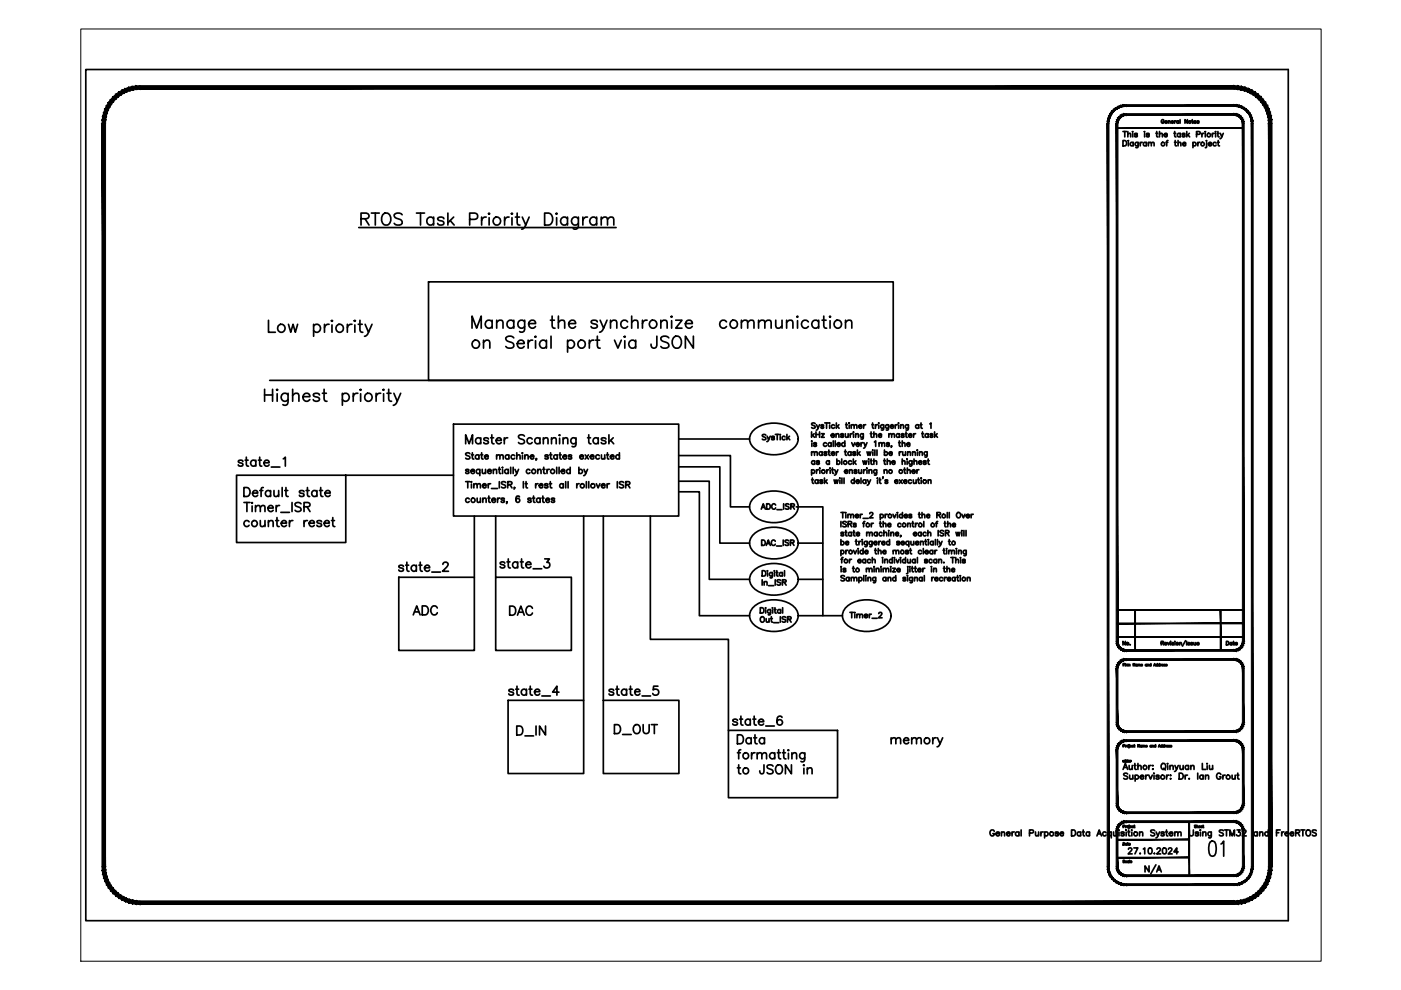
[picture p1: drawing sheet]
<svg xmlns="http://www.w3.org/2000/svg" width="297mm" height="210mm" viewBox="0 0 297 210" stroke-linecap="round" stroke-linejoin="round" font-family="sans-serif">
<defs><g id="words">
<text font-size="6.6" x="255.4" y="182.7">01</text>
<g font-size="5.3">
<text x="108.7" y="157.3">D_IN</text>
<text x="129.5" y="157">D_OUT</text>
</g>
<g font-size="4.9">
<text x="86.8" y="131.6">ADC</text>
<text x="107.2" y="131.6">DAC</text>
</g>
<text font-size="3.5" x="237.1" y="137.9">No.</text>
</g></defs>
<!-- layer: 0 -->
<g fill="none" stroke="#000" stroke-width=".36">
<path d="M238.1 29.8h.4a.61 .61 0 0 1 .4 .6 .61 .61 0 0 1-.4 .5h-.4zM238.1 27.9h.8M238.5 27.9v1.1M239.1 28.5l.3-.2h.3v.7M239.1 27.9v1.1M239.2 29.9h.1M239.2 30.2v.7M240.1 27.9h.1zM240.2 28.3v.7M240.3 30.3a.36 .36 0 0 0-.6 0 .36 .36 0 0 0 0 .5 .36 .36 0 0 0 .6 0M240.3 30.2v.7M241.1 28.4l-.2-.1h-.3v.2l.5 .2v.2l-.2 .1-.4-.1"/>
<path d="M241.3 30.2v1l-.5 .1M241.3 30.3a.36 .36 0 0 0-.5 0 .36 .36 0 0 0 0 .5 .36 .36 0 0 0 .5 0M241.8 30.2v.7M242.2 30.2h-.3l-.1 .3M242.6 27.9h.1M242.7 28.3v.7M243.1 30.3a.36 .36 0 0 0-.6 0 .36 .36 0 0 0 0 .5 .36 .36 0 0 0 .6 0M243.1 30.2v.7M243.5 30.4l.3-.2h.2l.1 .7M243.5 30.2v.7M243.7 28.4l-.3-.1h-.3v.2l.5 .2 .1 .2-.3 .1-.3-.1M244.1 30.4l.3-.2h.2l.1 .7"/>
<path d="M245.1 28.3h.4M245.2 27.9v.9l.3 .2M245.8 28.5l.3-.2h.3l.1 .7M245.8 27.9v1.1M246.8 28.6h.7a.36 .36 0 0 0-.6-.3 .36 .36 0 0 0 .1 .7h.3l.2-.1M247.2 30.2h.4M247.6 29.8l-.2 .2v.9M248.9 28.3h.4M249 30.2h.4M249.1 27.9v.9l.2 .2M249.2 29.8v.9l.2 .2M249.8 30.4l.2-.2h.3l.1 .7"/>
<path d="M249.8 29.8v1.1M250.3 28.4a.36 .36 0 0 0-.6 0 .36 .36 0 0 0 0 .5 .36 .36 0 0 0 .6 0M250.3 28.3v.7M250.7 30.5h.7a.34 .34 0 0 0-.4-.4 .34 .34 0 0 0-.3 .5l.3 .3 .4-.1M251.2 28.4l-.2-.1h-.3v.2l.5 .2v.2l-.2 .1-.4-.1M251.6 27.9v1.1M251.8 28.6l.4 .4M252.2 28.3l-.6 .5M252.9 30.3a.36 .36 0 0 1 .6 0 .36 .36 0 0 1 0 .5 .36 .36 0 0 1-.6 0M252.9 30.2v1.1M253.7 28.5l.6-.1 .1-.4-.7-.1v1.1M254 30.2v.7"/>
<path d="M254.4 30.2h-.3l-.1 .3M254.8 28.3v.7M255.3 28.3h-.3l-.2 .3M255.5 27.9h.1zM255.6 28.3v.7M255.8 29.9h.1M255.8 30.2v.9l-.2 .2M256.2 30.5h.7a.34 .34 0 0 0-.4-.4 .34 .34 0 0 0-.3 .5l.3 .3 .4-.1M257 28.3v.7M257.5 28.3h-.3l-.2 .3M257.7 27.9h.1M257.7 28.3v.7"/>
<path d="M257.8 30.3a.36 .36 0 0 0-.5 0 .36 .36 0 0 0 0 .5 .36 .36 0 0 0 .5 0M258.1 28.3h.4M258.1 30.2h.4M258.2 27.9v.9l.3 .2M258.3 29.8v.9v.2h.3M258.7 28.3l.3 .7 .4-.7M259 29l-.3 .4M76.1 48.2h54.5M76.5 46.4l1.5-.1a.58 .58 0 0 0 0-1l-1.5-.1v2.5M77.4 46.4l.8 1.3M78.7 45.2h1.7M79.6 45.2v2.5"/>
<path d="M81.1 45.5a.95 .95 0 0 1 1.1-.3 .95 .95 0 0 1 .7 1 1.13 1.13 0 0 1-.3 1.2 1.13 1.13 0 0 1-1.2 .2 1.6 1.6 0 0 1-.3-2.1zM85.3 45.5a1.12 1.12 0 0 0-1.7 0 .69 .69 0 0 0 .5 .8l.7 .2a.64 .64 0 0 1 .2 1.1 1.22 1.22 0 0 1-1.4-.2M88.3 45.2h1.7M89.2 45.2v2.5M90.9 59.8h98.5v20.9h-98.5zM91.9 46.4a.81 .81 0 0 0-1.2-.1 .81 .81 0 0 0 0 1.2 .81 .81 0 0 0 1.2-.1M91.9 46v1.7M94.1 46.4a.77 .77 0 0 0-1.3 0l.4 .4 .8 .2 .1 .4a.77 .77 0 0 1-1.3 0M95 45.2v2.5M95.4 46.8l.9 .9M96.2 46l-1.2 1.3M99.6 46.5l1.4-.1a.68 .68 0 0 0 .3-.7 .68 .68 0 0 0-.6-.5h-1.1v2.5"/>
<path d="M102.1 46v1.7M103.1 46a.85 .85 0 0 0-1 .8M103.7 45.2l.1 .1-.1 .1-.1-.1zM103.7 46.2v1.5M107 46v1.7M107.9 46a.82 .82 0 0 0-.9 .8M108.5 45.2l.2 .1-.2 .1-.1-.1zM108.5 46.2v1.5M109.3 46h.8M109.7 45.2v2.1l.1 .3 .4 .1M110.7 46l.8 1.7 .7-1.7M111.5 47.7a.99 .99 0 0 1-.9 .9"/>
<path d="M115.5 45.2h.8a1.36 1.36 0 0 1 .9 1.2 1.36 1.36 0 0 1-.9 1.3h-.8zM118 45.2l.1 .1-.1 .1-.1-.1zM118 46.2v1.5M120.3 46.4a.81 .81 0 0 0-1.2-.1 .81 .81 0 0 0 0 1.2 .81 .81 0 0 0 1.2-.1M120.3 46v1.7M122.6 46v2a.68 .68 0 0 1-1.1 .5M122.6 46.4a.81 .81 0 0 0-1.2-.1 .81 .81 0 0 0 0 1.2 .81 .81 0 0 0 1.2-.1M123.6 46v1.7M124.6 46a.85 .85 0 0 0-1 .8M126.5 46.4a.81 .81 0 0 0-1.2-.1 .81 .81 0 0 0 0 1.2 .81 .81 0 0 0 1.2-.1M126.5 46v1.7M127.5 46.5l.6-.5 .6 .2 .1 1.5"/>
<path d="M127.5 46v1.7M128.8 46.5l.6-.5 .6 .2 .1 1.5M56.9 67.9v2.5h1.5M61.2 68.8l.4 1.6 .5-1.6 .5 1.6 .5-1.6M66.5 69.1a.82 .82 0 0 1 1.2-.1 .82 .82 0 0 1 0 1.2 .82 .82 0 0 1-1.2-.1M66.5 68.8v2.5M68.8 68.8v1.6M69.8 68.8a.83 .83 0 0 0-1 .7M70.3 68h.2l-.1 .1zM70.4 68.9v1.5M73.6 68.8v1.6M74.6 68.8a.85 .85 0 0 0-1 .7"/>
<path d="M75.1 68h.3l-.2 .1zM75.2 68.9v1.5M76 68.8h.8M76.3 67.9v2.1l.1 .3 .5 .1M77.4 68.8l.7 1.6 .8-1.6M78.1 70.4a1.01 1.01 0 0 1-.8 .9M100.1 69.6v-2.6l1 2.6 .9-2.6v2.6M102.5 72.6l.6-.5 .6 .1 .2 1.6M102.5 72.1v1.7M104.3 68.2a.82 .82 0 0 0-1.2-.1 .82 .82 0 0 0 0 1.2 .82 .82 0 0 0 1.2-.1M104.3 67.9v1.7M105.3 68.4l.6-.5 .6 .1 .1 1.6"/>
<path d="M105.3 67.9v1.7M108.9 68.2a.81 .81 0 0 0-1.2-.1 .81 .81 0 0 0 0 1.2 .81 .81 0 0 0 1.2-.1M108.9 71.6a1.12 1.12 0 0 0-1.7 0 .69 .69 0 0 0 .5 .8l.8 .2a.62 .62 0 0 1 .4 .5 .62 .62 0 0 1-.2 .6 1.22 1.22 0 0 1-1.5-.2M108.9 67.9v1.7M109.7 72.8h1.4a.78 .78 0 0 0-1.1-.6 .78 .78 0 0 0-.2 1.3 .77 .77 0 0 0 1.3 0M111.2 67.9v1.9a.66 .66 0 0 1-.3 .6 .66 .66 0 0 1-.7-.1M111.2 68.2a.81 .81 0 0 0-1.1-.1 .81 .81 0 0 0 0 1.2 .81 .81 0 0 0 1.1-.1M112 72.1v1.7M112.1 68.6h1.4a.78 .78 0 0 0-1.1-.6 .78 .78 0 0 0-.2 1.2 .77 .77 0 0 0 1.3 0M112.9 72.1a.82 .82 0 0 0-.9 .7M113.5 71.3l.2 .1-.2 .1-.1-.1zM113.5 72.2v1.6"/>
<path d="M115.9 72.5a.82 .82 0 0 0-1.3-.1 .82 .82 0 0 0 0 1.2 .82 .82 0 0 0 1.3-.1M115.9 72.1v1.7M116.7 67.9h.8M116.8 71.3v2.5M117.1 67v2.1l.1 .4 .5 .1M118.4 68.4a.88 .88 0 0 1 1.2-.4l.1 1.6M118.4 67v2.6M120.3 72.5a.82 .82 0 0 1 1.2-.1 .82 .82 0 0 1 0 1.2 .82 .82 0 0 1-1.2-.1M120.3 72.1v2.6M120.6 68.6h1.4a.78 .78 0 0 0-1.1-.6 .78 .78 0 0 0-.2 1.2 .77 .77 0 0 0 1.3 0M125 72.1v1.7M125.9 72.1a.82 .82 0 0 0-.9 .7"/>
<path d="M126.3 72.1h.8M126.6 68.2a.77 .77 0 0 0-1.3 0 1.36 1.36 0 0 0 1.2 .6l.1 .4a.77 .77 0 0 1-1.3 0M126.6 71.3v2l.2 .4 .4 .1M127.2 67.9l.8 1.7 .7-1.7M128 69.6a1.01 1.01 0 0 1-.9 .8M129.4 68.4l.6-.5 .6 .1 .2 1.6M129.4 67.9v1.7M130.3 72.1l.7 1.7 .7-1.7M132.5 71.3v.2l-.2-.1zM132.5 72.2v1.6M133.1 68.2a.81 .81 0 0 0-1.2-.1 .81 .81 0 0 0 0 1.2 .81 .81 0 0 0 1.2-.1M133.9 68.4l.6-.5 .6 .1 .2 1.6"/>
<path d="M133.9 67v2.6M134.8 72.5a.82 .82 0 0 0-1.2-.1 .82 .82 0 0 0 0 1.2 .82 .82 0 0 0 1.2-.1M134.8 72.1v1.7M136.2 67.9v1.7M137.2 67.9a.81 .81 0 0 0-1 .7M139.3 71.3v1.9l-.2 .4a.6 .6 0 0 1-.9 0l-.2-.6M140.1 68.4l.6-.5 .6 .1 .1 1.6M140.1 67.9v1.7M141.8 71.6a.95 .95 0 0 0-.9-.4 .95 .95 0 0 0-.8 .7l.2 .3 1 .4a.62 .62 0 0 1 .5 .5 .62 .62 0 0 1-.3 .6 1.18 1.18 0 0 1-1.4-.2M142.4 67l.1 .1-.1 .2zM142.4 68v1.6M142.8 71.6a.94 .94 0 0 1 1.1-.3 .94 .94 0 0 1 .6 .9 1.13 1.13 0 0 1-.3 1.3 1.13 1.13 0 0 1-1.2 .2 1.59 1.59 0 0 1-.2-2.1z"/>
<path d="M143.3 67.9h1.3l-1.3 1.7h1.3M145.3 68.6h1.5a.78 .78 0 0 0-1.1-.6 .78 .78 0 0 0-.3 1.2 .77 .77 0 0 0 1.4 0M147 71.3v2.5l-1.7-2.5v2.5M154 68.2a.81 .81 0 0 0-1.1-.1 .81 .81 0 0 0 0 1.2 .81 .81 0 0 0 1.1-.1M157.2 68.4l.6-.5 .6 .1 .1 1.6M157.2 67.9v1.7M158.5 68.4l.6-.5 .7 .1 .1 1.6M160.8 68.4a.88 .88 0 0 1 1.3-.4l.1 1.6M160.8 67.9v1.7M162.2 68.4a.88 .88 0 0 1 1.2-.4l.1 1.6M164.5 67.9l.1 1.6 .6 .1 .6-.5M165.8 67.9v1.7"/>
<path d="M166.8 68.4l.6-.5 .6 .1 .1 1.6M166.8 67.9v1.7M169.1 67v.3l-.1-.2zM169.1 68v1.6M171.4 68.2a.82 .82 0 0 0-1.2-.1 .82 .82 0 0 0 0 1.2 .82 .82 0 0 0 1.2-.1M173.6 68.2a.82 .82 0 0 0-1.2-.1 .82 .82 0 0 0 0 1.2 .82 .82 0 0 0 1.2-.1M173.6 67.9v1.7M174.3 67.9h.8M174.7 67v2.1l.1 .4 .5 .1M176 67l.1 .1-.1 .2zM176 68v1.6M179.3 68.4l.6-.5 .6 .1 .1 1.6"/>
<path d="M179.3 67.9v1.7M51.5 97.8a.57 .57 0 0 0-1 0l.3 .3 .6 .2 .1 .3a.57 .57 0 0 1-1 0M52 97.6h.6M52.2 96.9v1.6l.1 .2 .4 .1M54.2 97.8a.61 .61 0 0 0-.9-.1 .61 .61 0 0 0 0 1 .61 .61 0 0 0 .9-.1M54.2 97.6v1.2M54.8 97.6h.6M55.1 96.9v1.6v.2l.4 .1M56 98.1h1.1a.58 .58 0 0 0-.9-.5 .58 .58 0 0 0-.1 1 .57 .57 0 0 0 1 0M56.1 82.5v2.6M56.1 83.7h1.7M57.2 80.7h132.2"/>
<path d="M57.5 99h1.8M57.8 82.5v2.6M58.6 82.6h.3l-.1 .2zM58.8 83.5v1.6M60.1 97.3l.4-.4v1.9M61.1 83.4l-.2 2.3a.7 .7 0 0 1-.9 .1M61.1 83.7a.82 .82 0 0 0-1.2-.1 .82 .82 0 0 0 0 1.2 .82 .82 0 0 0 1.2-.1M62 83.9l.6-.5 .7 .1 .1 1.6M62 82.5v2.6M64.2 84.1h1.5a.78 .78 0 0 0-1.1-.6 .78 .78 0 0 0-.2 1.2 .77 .77 0 0 0 1.3 0M67.7 83.7a.77 .77 0 0 0-1.3 0l.4 .4 .8 .3 .1 .3a.77 .77 0 0 1-1.3 0M68.4 83.4h.8"/>
<path d="M68.7 82.5v2.1l.1 .3 .5 .2M72.6 83.7a.82 .82 0 0 1 1.2-.1 .82 .82 0 0 1 0 1.2 .82 .82 0 0 1-1.2-.1M72.6 83.4v2.5M74.9 83.4v1.7M75.9 83.4a.79 .79 0 0 0-1 .7M76.5 82.5l.1 .1-.1 .2zM76.5 83.5v1.6M79.7 83.4v1.7M80.7 83.4a.79 .79 0 0 0-1 .7M81.2 82.6h.2l-.1 .2zM81.3 83.5v1.6M82 83.4h.9"/>
<path d="M82.4 82.5v2.1l.1 .3 .5 .2M83.5 83.4l.7 1.7 .7-1.7M84.2 85.1a1.01 1.01 0 0 1-.8 .8M96.1 89.9h47.8v19.5h-47.8zM98.7 94.1v-1.9l.8 1.9 .7-1.9v1.9M99.4 99.7l-.2-.2-.4 .1v.2l.6 .2v.2l-.2 .2-.5-.2M99.6 96.2l-.3-.2-.6 .2 .2 .3 .7 .5v.1l-.3 .2-.6-.2M99.8 99.9h.8a.43 .43 0 0 0-.5-.4 .43 .43 0 0 0-.4 .5 .43 .43 0 0 0 .4 .4l.5-.2M100 96.4h.4M100.1 96v1.1l.1 .2h.3M101.5 96.6a.43 .43 0 0 0-.6 0 .43 .43 0 0 0 0 .6 .43 .43 0 0 0 .6-.1M101.5 96.4v.9"/>
<path d="M101.7 99.7a.43 .43 0 0 0-.6-.1 .43 .43 0 0 0 0 .7 .43 .43 0 0 0 .6-.1M101.7 99.5v1.3M101.9 93.1a.61 .61 0 0 0-.9-.1 .61 .61 0 0 0 0 .9 .61 .61 0 0 0 .9-.1M101.9 92.8v1.3M101.9 96.4h.5M102.1 96v1.1l.1 .2h.2M102.2 99.5l.1 .8 .3 .1 .3-.3M102.8 96.8h.7a.43 .43 0 0 0-.5-.3 .43 .43 0 0 0-.3 .4 .43 .43 0 0 0 .4 .4l.4-.2M102.9 99.5v.9M103.4 99.9h.7a.43 .43 0 0 0-.4-.4 .43 .43 0 0 0-.4 .5 .43 .43 0 0 0 .4 .4l.4-.2M103.6 93.1a.57 .57 0 0 0-1 0l.2 .3 .7 .1 .1 .3a.57 .57 0 0 1-1 0M104 92.8h.7"/>
<path d="M104.3 92.2v1.5l.1 .3 .3 .1M104.6 99.8l.3-.3 .3 .1 .1 .8M104.6 99.5v.9M105.2 93.4h1.1a.58 .58 0 0 0-.8-.5 .58 .58 0 0 0-.2 .9 .57 .57 0 0 0 1 0M105.3 96.7l.3-.3 .3 .1 .1 .8M105.3 96.4v.9M105.7 99.5h.4M105.9 99.1v1v.2l.3 .1M106 96.7l.3-.3 .3 .1 .1 .8M106.6 99.1v.1zM106.6 99.6v.8M106.9 92.8v1.3"/>
<path d="M107.6 92.8a.6 .6 0 0 0-.7 .6M107.8 99.7a.43 .43 0 0 0-.7-.1 .43 .43 0 0 0 0 .7 .43 .43 0 0 0 .7-.1M107.8 99.5v.9M107.9 96.6a.43 .43 0 0 0-.6 0 .43 .43 0 0 0 0 .6 .43 .43 0 0 0 .6-.1M107.9 96.4v.9M108.3 99.1v1.3M108.8 99.1v1.3M109.1 96.6a.43 .43 0 0 0-.6 0 .43 .43 0 0 0 0 .6 .43 .43 0 0 0 .6-.1M109.2 99.5l.4 .9 .3-.9M109.6 96.7l.3-.3 .3 .1 .1 .8M109.6 96v1.3M110.7 96.1h.1z"/>
<path d="M110.8 96.5v.8M111.2 92.5a.72 .72 0 0 0-.7-.3 .72 .72 0 0 0-.6 .4l.2 .3 .9 .4 .2 .5a.84 .84 0 0 1-1.3 0M111.3 96.7l.3-.3 .3 .1 .1 .8M111.3 96.4v.9M112.4 99.7a.43 .43 0 0 0-.7-.1 .43 .43 0 0 0 0 .7 .43 .43 0 0 0 .7-.1M112.4 96.8h.8a.43 .43 0 0 0-.5-.3 .43 .43 0 0 0-.4 .4 .43 .43 0 0 0 .4 .4l.5-.2M112.8 93.1a.6 .6 0 0 0-.9-.1 .6 .6 0 0 0 0 .9 .6 .6 0 0 0 .9-.1M113.8 97.3h-.2h.2l-.2 .3M114 99.8l.3-.3 .3 .1 .1 .8M114 99.5v.9M114.5 93.1a.61 .61 0 0 0-.9-.1 .61 .61 0 0 0 0 .9 .61 .61 0 0 0 .9-.1M114.5 92.8v1.3"/>
<path d="M115.1 99.5h.4M115.2 93.2l.5-.4 .4 .1 .1 1.2M115.2 92.8v1.3M115.3 99.1v1v.2l.3 .1M116 99.5v.9M116.2 96.6l-.2-.2-.4 .1v.3l.6 .2v.1l-.2 .2-.5-.2M116.5 99.5l-.3 .1-.2 .3M116.6 96.4h.4M116.7 96v1.1l.1 .2h.3M116.9 93.2l.5-.4 .4 .1 .1 1.2M116.9 92.8v1.3M118 99.1v1.3"/>
<path d="M118.2 96.6a.43 .43 0 0 0-.7 0 .43 .43 0 0 0 0 .6 .43 .43 0 0 0 .7-.1M118.2 96.4v.9M118.5 96.4h.5M118.5 99.1v1.3M118.6 92.2v.2zM118.6 92.9v1.2M118.7 96v1.1l.1 .2h.2M119 99.9h.7a.43 .43 0 0 0-.4-.4 .43 .43 0 0 0-.4 .5 .43 .43 0 0 0 .4 .4l.4-.2M119.4 96.8h.7a.43 .43 0 0 0-.4-.3 .43 .43 0 0 0-.4 .4 .43 .43 0 0 0 .4 .4l.4-.2M119.4 93.2l.4-.4 .5 .1 .1 1.2M119.4 92.8v1.3M120.9 99.7a.43 .43 0 0 0-.6-.1 .43 .43 0 0 0 0 .7 .43 .43 0 0 0 .6-.1"/>
<path d="M120.9 99.1v1.3M121.2 96.6l-.2-.2-.4 .1v.3l.5 .2 .1 .1-.2 .2-.5-.2M122.1 92.8v1.5a.51 .51 0 0 1-.8 .3M122.1 93.1a.61 .61 0 0 0-.9-.1 .61 .61 0 0 0 0 .9 .61 .61 0 0 0 .9-.1M122.7 99.7a.43 .43 0 0 1 .7-.1 .43 .43 0 0 1 0 .7 .43 .43 0 0 1-.7-.1M122.7 99.1v1.3M122.9 96.8h.8a.43 .43 0 0 0-.5-.3 .43 .43 0 0 0-.4 .4 .43 .43 0 0 0 .4 .4l.5-.2M123.8 99.5l.4 .9 .4-.9M124.1 96.4l.7 .9M124.6 92.8h.6M124.8 96.4l-.7 .9M124.8 92.2v1.5l.1 .3 .4 .1"/>
<path d="M125.1 96.8h.8a.43 .43 0 0 0-.6-.2 .43 .43 0 0 0-.2 .6 .43 .43 0 0 0 .7 .1l.1-.2M126.8 93.1a.61 .61 0 0 0-.9-.1 .61 .61 0 0 0 0 .9 .61 .61 0 0 0 .9-.1M126.8 92.8v1.3M127.1 96.6a.43 .43 0 0 0-.7 0 .43 .43 0 0 0 0 .6 .43 .43 0 0 0 .7-.1M127.5 96.4l.1 .9h.3l.3-.2M128.2 96.4v.9M128.5 93.1a.57 .57 0 0 0-1 0l.2 .3 .7 .1 .1 .3a.57 .57 0 0 1-1 0M128.6 96.4h.4M128.8 96v1.1v.2h.3M129.1 92.2v1.9M129.4 96.8h.8a.43 .43 0 0 0-.5-.3 .43 .43 0 0 0-.4 .4 .43 .43 0 0 0 .4 .4l.5-.2M129.5 93.4l.6 .7"/>
<path d="M130 92.8l-.9 .9M131.3 96.6a.43 .43 0 0 0-.6 0 .43 .43 0 0 0 0 .6 .43 .43 0 0 0 .6-.1M131.3 96v1.3M143.9 96.6h11v10.9h4M143.9 99h8.7v16.2h6.3M143.9 93.1h15M159.6 91.4a6.8 6.8 0 0 1 8.9 0 2.63 2.63 0 0 1-1.1 4.2 6.9 6.9 0 0 1-7.8-.8 2.39 2.39 0 0 1 0-3.4zM162.4 92.3l-.3-.2-.5 .2 .1 .2 .7 .4v.2l-.3 .1-.5-.1M162.7 92.5l.3 .7 .3-.7M163 93.2l-.4 .4M164.2 92.7l-.2-.2h-.4v.3l.5 .1 .1 .2-.2 .1-.4-.1M164.4 92.1h.8"/>
<path d="M164.8 92.1v1.1M165.4 92.2h.1M165.4 92.5v.7M166.5 92.7a.36 .36 0 0 0-.6-.1 .36 .36 0 0 0 0 .5 .36 .36 0 0 0 .6 0M166.8 92.1v1.1M167.1 92.8l.4 .4M167.4 92.5l-.6 .5M172.1 96l.2-.2h.3l.1 .7M172.1 99.8a.36 .36 0 0 1 .5-.1 .36 .36 0 0 1 0 .5 .36 .36 0 0 1-.5 0M172.1 91.6v1.1M172.1 95.8v.7M172.1 99.6v1.1"/>
<path d="M172.1 93.5v.1zM172.1 93.9v.7M172.3 92.3l.4 .4M172.6 92l-.5 .5M172.7 96l.3-.2h.2l.1 .7M172.7 97.9a.36 .36 0 0 0-.5-.1 .36 .36 0 0 0 0 .5 .36 .36 0 0 0 .5 0M172.7 97.7v.8M172.8 89.8l-.2-.1h-.4v.4l.6 .3v.2l-.2 .2-.5-.2M173 91.6v1.1M173 92.1h.8M173.1 90.1l.3 .7 .4-.7M173.1 94l-.2-.1h-.3v.2l.5 .2v.2l-.2 .1-.4-.1"/>
<path d="M173.1 99.6v.8M173.4 90.8l-.3 .4M173.6 99.6l-.3 .1-.2 .2M173.7 97.9l-.2-.2h-.3v.3l.5 .3-.2 .2-.4-.2M173.8 91.6v1.1M173.8 99.3h.1M173.8 99.7v.7M174.1 92h.7l-.7 .7h.7M174.3 95.9a.37 .37 0 0 0-.5 0 .37 .37 0 0 0 0 .5 .37 .37 0 0 0 .5 0M174.3 95.8v.7M174.6 90.2l-.2-.1-.4 .1 .6 .3v.2l-.3 .1-.3-.2M174.9 89.7h.7"/>
<path d="M175.2 94a.37 .37 0 0 0-.5 0 .37 .37 0 0 0 0 .5 .37 .37 0 0 0 .5 0M175.2 89.7v1.1M175.3 95.9l-.2-.1-.4 .1 .5 .3v.3h-.3l-.2-.1M175.3 99.6v.8M175.6 95.8h.3M175.7 95.4v.9l.3 .2M175.7 99.6l-.2 .1-.2 .2M175.8 89.7h.1M175.8 97.9a.36 .36 0 0 0-.5-.1 .36 .36 0 0 0 0 .5 .36 .36 0 0 0 .5 0M175.8 97.7v.8M175.9 90.1v.7M175.9 99.3h.1"/>
<path d="M176 99.7v.7M176.2 92.3h.7a.34 .34 0 0 0-.4-.4 .34 .34 0 0 0-.3 .5l.3 .3 .4-.1M176.2 94a.37 .37 0 0 0-.5 0 .37 .37 0 0 0 0 .5 .37 .37 0 0 0 .5 0M176.2 93.9v.7M176.3 96.1h.6a.37 .37 0 0 0-.5-.2 .37 .37 0 0 0-.1 .5 .37 .37 0 0 0 .5 .1l.1-.1M176.3 99.6h.4M176.5 99.2v.9l.3 .3M176.7 93.5v1.1M176.9 90.2a.36 .36 0 0 0-.5 0 .36 .36 0 0 0 0 .5 .36 .36 0 0 0 .5-.1M177 99.6l.3 .8 .3-.8M177.1 93.5v1.1M177.3 92.2l.2-.2h.3l.1 .7"/>
<path d="M177.3 92v.7M177.3 89.7v1.1M177.3 95.8v.7M177.4 97.9a.36 .36 0 0 1 .6-.1 .36 .36 0 0 1 0 .5 .36 .36 0 0 1-.6 0M177.4 97.3v1.2M177.5 94.2h.6a.33 .33 0 0 0-.4-.4 .33 .33 0 0 0-.2 .5l.2 .3 .4-.1M177.5 90.4l.4 .4M177.7 95.8h-.2l-.2 .3M177.9 90.1l-.6 .5M178.5 97.3v1.2M178.8 92.1l-.2-.1h-.3v.2l.5 .2v.2l-.2 .1-.3-.1M179.1 99.9h.6a.34 .34 0 0 0-.4-.3 .34 .34 0 0 0-.2 .4l.2 .4 .4-.2"/>
<path d="M179.1 95.8h.3M179.1 94a.37 .37 0 0 0-.5 0 .37 .37 0 0 0 0 .5 .37 .37 0 0 0 .5 0M179.1 93.5v1.1M179.2 92l.1 .7h.2l.3-.2M179.2 95.4v.9l.3 .2M179.3 90.1h.4M179.4 89.7v.9l.3 .2M179.8 92v.7M180 89.7h.1M180.1 90.1v.7M180.1 99.8l.3-.2 .2 .1 .1 .7M180.1 99.6v.8"/>
<path d="M180.3 92v.7M180.4 95.9a.37 .37 0 0 0-.5 0 .37 .37 0 0 0 0 .5 .37 .37 0 0 0 .5 0M180.4 95.8v.7M180.5 90.3l.2-.2h.3l.1 .7M180.5 90.1v.7M180.5 97.9a.36 .36 0 0 0-.5-.1 .36 .36 0 0 0 0 .5 .36 .36 0 0 0 .5 0M180.6 93.9l.3 .7 .3-.7M180.7 92h-.3l-.1 .3M180.9 97.3v1.2M180.9 91.6h.1M181 92v.7M181.1 90.3l.3-.2h.2l.1 .7"/>
<path d="M181.1 98l.4 .5M181.4 92.2l.3-.2h.3v.7M181.4 95.9l-.2-.1-.4 .1 .6 .3v.3h-.4l-.2-.1M181.4 92v.7M181.5 97.7l-.6 .5M181.5 94.2h.7a.34 .34 0 0 0-.4-.4 .34 .34 0 0 0-.3 .5l.3 .3 .4-.1M181.7 99.8l-.2-.2-.4 .2 .5 .2v.3l-.3 .1-.2-.2M181.8 95.4v1.1M182 96.1l.4 .4M182.1 90.4h.6a.38 .38 0 0 0-.6-.2 .38 .38 0 0 0 0 .6 .38 .38 0 0 0 .6-.2M182.1 99.6v.7l.3 .1 .3-.3M182.3 95.8l-.5 .5"/>
<path d="M182.5 93.9v.7M182.7 99.6v.8M182.9 97.7l.3 .8 .2-.8 .2 .8 .2-.8M183 93.9h-.3l-.2 .3M183 92v1l-.5 .1M183 92.1a.36 .36 0 0 0-.5 0 .36 .36 0 0 0 0 .5 .36 .36 0 0 0 .5 0M183.1 90.1v.7M183.1 99.6v.8M183.2 93.9l.3 .7 .3-.7M183.5 94.6l-.4 .4M183.5 90.1h-.2l-.2 .3M183.5 99.6l-.2 .1-.2 .2"/>
<path d="M183.8 99.3h.1M183.8 95.8l.2 .7 .2-.7 .3 .7 .2-.7M183.8 99.7v.7M184.1 97.4h.1M184.2 97.7v.8M184.2 99.8l.3-.2 .3 .1 .1 .7M184.2 99.6v.8M184.5 92h.4M184.5 97.7h.4M184.7 91.6v.9v.2h.3M184.7 97.3v.9l.3 .3M184.9 90.1h.3"/>
<path d="M185 89.7v.9l.3 .2M185 95.4h.1M185.1 95.8v.7M185.3 92.2l.3-.2h.2l.1 .7M185.3 97.9l.3-.2h.2l.1 .8M185.3 91.6v1.1M185.3 97.3v1.2M185.4 93.7l.3-.2v1.1M185.5 95.4v1.1M185.6 90.1v.7M185.9 99.6l-.1 1-.4 .1M185.9 99.8a.35 .35 0 0 0-.6-.1 .35 .35 0 0 0 0 .5 .35 .35 0 0 0 .6 0"/>
<path d="M185.9 95.4v1.1M186 90.1h-.2l-.2 .3M186.3 92.3h.6a.33 .33 0 0 0-.4-.4 .33 .33 0 0 0-.2 .5l.2 .3 .4-.1M186.3 89.7h.1M186.3 90.1v.7M186.4 94.1l.3-.2h.2l.1 .7M186.4 93.9v.7M187 94.1l.2-.2h.3l.1 .7M187.4 90.1l-.1 1-.4 .1M187.4 90.2a.36 .36 0 0 0-.6 0 .36 .36 0 0 0 0 .5 .36 .36 0 0 0 .6-.1M187.4 97.7h.3M187.5 99.8l.2-.2 .3 .1 .1 .7"/>
<path d="M187.5 99.6v.8M187.5 95.9a.37 .37 0 0 1 .6 0 .37 .37 0 0 1 0 .5 .37 .37 0 0 1-.6 0M187.5 97.3v.9l.3 .3M187.5 95.4v1.1M188.1 97.9l.3-.2h.3v.8M188.1 97.3v1.2M188.4 90.1l-.1 1-.4 .1M188.4 90.2a.36 .36 0 0 0-.5 0 .36 .36 0 0 0 0 .5 .36 .36 0 0 0 .5-.1M188.5 92.2l.2-.2h.3v.7M188.5 92v.7M188.5 96.1h.7a.36 .36 0 0 0-.6-.2 .36 .36 0 0 0 .1 .6h.2l.3-.1M188.6 94l-.3-.1h-.3v.2l.5 .2 .1 .2-.3 .1-.4-.1"/>
<path d="M188.8 90.4h.6a.38 .38 0 0 0-.5-.2 .38 .38 0 0 0 0 .6 .38 .38 0 0 0 .5-.2M189 92.2l.3-.2h.3v.7M189 94.6l-.1 .3M189.1 98h.7a.38 .38 0 0 0-.6-.2 .38 .38 0 0 0 0 .7 .38 .38 0 0 0 .6-.2M189.8 90.1v.7M190.3 90.1h-.3l-.2 .3M190.5 89.7h.1M190.5 90.1v.7M190.5 93.9h.4M190.7 92.1a.37 .37 0 0 0-.6 0 .37 .37 0 0 0 0 .5 .37 .37 0 0 0 .6 0M190.7 93.5v.9l.3 .2M190.7 92v.7"/>
<path d="M190.7 95.8v.7M191 90.3l.2-.2h.3l.1 .7M191 90.1v.7M191.1 95.8h-.3l-.1 .3M191.3 94.1l.3-.2h.2l.1 .7M191.3 97.9l.3-.2h.2l.1 .8M191.3 93.5v1.1M191.3 97.3v1.2M191.4 95.8v.7h.3l.3-.2M191.6 99.6h.4M191.7 92.1l-.3-.1h-.3v.2l.5 .2 .1 .2-.3 .1-.3-.1M191.8 99.2v.9v.2l.3 .1"/>
<path d="M191.9 92h.4M192 95.8v.7M192.1 91.6v.9l.3 .2M192.3 94.2h.6a.34 .34 0 0 0-.4-.4 .34 .34 0 0 0-.2 .5l.2 .3 .4-.1M192.3 97.4h.1M192.3 97.7v.8M192.4 99.8l.2-.2 .3 .1 .1 .7M192.4 99.2v1.2M192.4 96l.3-.2h.3v.7M192.4 95.8v.7M192.6 90.1l-.1 1-.4 .1M192.6 90.2a.36 .36 0 0 0-.5 0 .36 .36 0 0 0 0 .5 .36 .36 0 0 0 .5-.1"/>
<path d="M192.6 92.3h.7a.34 .34 0 0 0-.4-.4 .34 .34 0 0 0-.3 .5l.3 .3 .4-.1M193.4 97.7l-.1 1-.4 .1M193.4 97.9a.36 .36 0 0 0-.6-.1 .36 .36 0 0 0 0 .5 .36 .36 0 0 0 .6 0M193.4 99.9h.6a.37 .37 0 0 0-.5-.2 .37 .37 0 0 0-.2 .5 .37 .37 0 0 0 .6 .1l.1-.1M193.5 96l.2-.2h.3l.1 .7M193.5 95.8v.7M193.7 92v.7M193.8 97.9l.3-.2h.2l.1 .8M193.8 97.3v1.2M194.1 92h-.2l-.2 .3M194.4 99.6v.8M194.4 95.4h.1"/>
<path d="M194.5 95.8v.7M194.8 90.2a.36 .36 0 0 0-.6 0 .36 .36 0 0 0 0 .5 .36 .36 0 0 0 .6-.1M194.8 98h.6a.38 .38 0 0 0-.5-.2 .38 .38 0 0 0 0 .7 .38 .38 0 0 0 .5-.2M194.8 90.1v.7M194.8 99.6l-.3 .1-.1 .2M194.9 96l.3-.2h.3v.7M194.9 95.8v.7M195.1 90.1h.4M195.3 89.7v.9l.2 .2M195.4 92h.4M195.6 91.6v.9l.3 .2M196.3 97.9l-.2-.2h-.3v.3l.5 .3-.2 .2-.3-.2"/>
<path d="M196.6 95.8l-.1 1-.4 .1M196.6 95.9a.37 .37 0 0 0-.6 0 .37 .37 0 0 0 0 .5 .37 .37 0 0 0 .6 0M196.6 97.7h.4M196.8 92.1a.37 .37 0 0 0-.5 0 .37 .37 0 0 0 0 .5 .37 .37 0 0 0 .5 0M196.8 97.3v.9l.3 .3M196.8 92v.7M197.1 89.9l.3-.2v1.1M197.8 92.1l-.2-.1-.4 .1 .5 .3v.3l-.5-.1M198.1 91.6v1.1M198.4 92.3l.4 .4M198.7 92l-.6 .5M51.7 103.4h.7a1.01 1.01 0 0 1 .6 .9 1.01 1.01 0 0 1-.6 1h-.7z"/>
<path d="M51.7 106.5h1.3M52.4 106.5v2M52.8 110.6a.61 .61 0 0 0-.9 0 .61 .61 0 0 0 0 .9 .61 .61 0 0 0 .9-.1M53.5 106.5v.2zM53.5 107.3v1.2M53.5 104.5h1.1a.58 .58 0 0 0-.8-.5 .58 .58 0 0 0-.2 1 .57 .57 0 0 0 1 0M54.2 107.6l.4-.4 .5 .1 .1 1.2M54.2 107.2v1.3M55.1 104h.6M55.2 107.6l.4-.4 .5 .1 .1 1.2M55.2 110.4l.1 1.2h.4l.5-.3M55.8 103.4h-.3l-.1 .3v1.6"/>
<path d="M56.2 110.4v1.2M56.8 107.7h1.1a.6 .6 0 0 0-.8-.5 .6 .6 0 0 0-.2 1 .59 .59 0 0 0 1 0M56.9 110.7l.5-.3 .4 .1 .1 1.1M56.9 110.4v1.2M57.4 104.3a.61 .61 0 0 0-.9-.1 .61 .61 0 0 0 0 .9 .61 .61 0 0 0 .9-.1M57.4 104v1.3M58.1 104l.1 1.2 .4 .1 .5-.4M58.4 110.4h.7M58.6 107.2v1.3M58.7 109.7v1.6l.1 .3h.4M59.1 104v1.3M59.3 107.2a.61 .61 0 0 0-.7 .5"/>
<path d="M59.5 108.6h1.9M59.6 110.9h1.1a.59 .59 0 0 0-.8-.5 .59 .59 0 0 0-.2 1 .59 .59 0 0 0 1 0M59.8 103.4v1.9M60.4 104h.6M60.6 103.4v1.5l.1 .3 .4 .1M61.4 110.4v1.2M61.9 106.5v2M62.1 110.4a.6 .6 0 0 0-.7 .5M63.8 106.8a.71 .71 0 0 0-.7-.3 .71 .71 0 0 0-.5 .5l.1 .3 .9 .3 .2 .6a.84 .84 0 0 1-1.2 0M64.5 104.3a.57 .57 0 0 0-1 0l.2 .2 .7 .2 .1 .3a.57 .57 0 0 1-1 0M64.5 107.4h1l.2-.3-.1-.4-.3-.2h-.8v2M64.5 110.4v1.2"/>
<path d="M64.9 104h.6M65.1 107.4l.6 1.1M65.2 103.4v1.5l.1 .3 .3 .1M65.2 110.4a.6 .6 0 0 0-.7 .5M65.5 110.9h1.1a.58 .58 0 0 0-.8-.5 .58 .58 0 0 0-.2 1 .57 .57 0 0 0 1 0M67.2 104.3a.61 .61 0 0 0-.9-.1 .61 .61 0 0 0 0 .9 .61 .61 0 0 0 .9-.1M67.2 104v1.3M67.7 104h.7M68 103.4v1.5l.1 .3 .4 .1M68.2 110.6a.57 .57 0 0 0-1 0l.3 .3 .6 .2 .1 .3a.57 .57 0 0 1-1 0M68.7 110.9h1.1a.58 .58 0 0 0-.8-.5 .58 .58 0 0 0-.2 1 .57 .57 0 0 0 1 0M68.9 104.5h1.1a.58 .58 0 0 0-.8-.5 .58 .58 0 0 0-.2 1 .57 .57 0 0 0 1 0"/>
<path d="M70.3 110.4h.6M70.6 109.7v1.6v.3h.4M73.3 100.8v14.2h-23.1v-14.2h45.9M86 119.8h.6M86.3 119.2v1.5l.1 .3 .3 .1M88.3 119.8v1.3M88.8 119.8h.7M89.1 119.2v1.5l.1 .3 .3 .1M93.9 119.7v-.1a.61 .61 0 0 1 .7-.4l.3 .2a.61 .61 0 0 1-.2 .8l-.9 .9h1.3M98.7 102.1h.9M99.2 102.1v1.3M99.5 105.8a.43 .43 0 0 0-.6-.1 .43 .43 0 0 0 0 .7 .43 .43 0 0 0 .6-.1"/>
<path d="M100 102.1v.1zM100 102.6v.8M100.5 102.8l.3-.2h.3l.1 .8M100.5 102.6v.8M100.6 109.4v13M101.2 102.8l.3-.2h.3l.1 .8M101.2 105.6v.9h.3l.4-.2M101.9 105.6v.9M102.3 102.9h.8a.43 .43 0 0 0-.5-.3 .43 .43 0 0 0-.4 .4 .43 .43 0 0 0 .4 .4l.5-.1M102.4 105.9l.3-.3 .3 .1 .1 .8M102.4 105.6v.9M103.4 105.6h.5"/>
<path d="M103.5 102.6v.8M103.6 105.2v1.1l.1 .2h.3M104 102.6h-.3l-.2 .3M104.2 103.6h1.3M104.3 106h.7v-.1a.42 .42 0 0 0-.6-.1 .42 .42 0 0 0 0 .6 .42 .42 0 0 0 .6-.1M105.1 109.4v13M105.5 105.6v.9M105.9 102.1v1.3M106 105.6l-.3 .1-.2 .3M106.9 105.8l-.2-.2-.4 .1v.2l.6 .2v.2l-.2 .2-.5-.2M107 119.4a.57 .57 0 0 0-1 0l.1 .2 .8 .3 .1 .2a.57 .57 0 0 1-1 0M107.2 102.3l-.3-.2-.6 .2 .1 .3 .8 .5v.2l-.3 .1-.6-.1"/>
<path d="M107.5 119.1h.6M107.5 106.5h-.1h.1l-.1 .3M107.6 102.8l.8-.1 .1-.5-.9-.1v1.3M107.8 118.5v1.5l.1 .3 .3 .1M108.1 102.8l.4 .6M109.1 103.4h-.1h.1l-.1 .3M109.6 100.4l-.5 .4M109.8 119.4a.61 .61 0 0 0-.9-.1 .61 .61 0 0 0 0 .9 .61 .61 0 0 0 .9-.1M109.8 119.1v1.3M110.1 105.4v-.2a.66 .66 0 0 0-.8 .5 .66 .66 0 0 0 .5 .8 .42 .42 0 0 0 .4-.4 .42 .42 0 0 0-.4-.4 .42 .42 0 0 0-.4 .4M110.3 119.1h.6M110.6 118.5v1.5l.1 .3 .3 .1"/>
<path d="M111 102.1v1.3M111.3 102.6h.5M111.5 119.7h1.1a.59 .59 0 0 0-.9-.5 .59 .59 0 0 0-.1 .9 .57 .57 0 0 0 1 0M111.5 102.1v1.1l.1 .2h.3M112.6 105.8l-.2-.2-.4 .1v.2l.6 .2v.2l-.2 .2-.5-.2M112.9 105.6h.5M113.1 105.2v1.1l.1 .2h.2M113.6 102.6v.8M114.1 102.6h-.3l-.2 .3M114.3 102.9h.8a.43 .43 0 0 0-.5-.3 .43 .43 0 0 0-.4 .4 .43 .43 0 0 0 .4 .4l.5-.1M114.5 105.8a.43 .43 0 0 0-.6-.1 .43 .43 0 0 0 0 .7 .43 .43 0 0 0 .6-.1M114.5 105.6v.9"/>
<path d="M114.9 105.6h.4M115.1 105.2v1.1l.1 .2h.2M115.5 118.5h1l-.6 .7a.64 .64 0 0 1 .6 .6 .64 .64 0 0 1-.5 .7 .64 .64 0 0 1-.7-.5M115.7 106h.8v-.1a.42 .42 0 0 0-.6-.1 .42 .42 0 0 0 0 .6 .42 .42 0 0 0 .6-.1M116.2 102.8l-.3-.2-.4 .2 .6 .3v.3h-.4l-.2-.1M116.5 102.6h.5M116.7 102.1v1.1v.2h.3M117.6 105.8l-.3-.2-.3 .1v.2l.5 .2 .1 .2-.3 .2-.4-.2M119.4 102.8a.43 .43 0 0 0-.6-.1 .43 .43 0 0 0 0 .6 .43 .43 0 0 0 .6 0M119.4 102.6v.8M119.9 102.1v1.3M120.4 102.1v1.3"/>
<path d="M122.3 102.6v.8M122.8 102.6h-.3l-.2 .3M123.7 109.4v39.1M124.2 100.4l-.5 .4M124.3 102.1v1.3M124.8 102.1v1.3M126.4 102.6l.4 .8 .4-.8M127.5 102.9h.8a.43 .43 0 0 0-.5-.3 .43 .43 0 0 0-.4 .4 .43 .43 0 0 0 .4 .4l.5-.1M127.9 109.4v39.1M128.7 102.6v.8M129.2 102.6h-.3l-.2 .3M130.9 102.1v1.3"/>
<path d="M132.2 102.3l-.3-.2-.6 .2 .2 .3 .7 .5v.2l-.3 .1-.6-.1M132.7 102.8l.7-.1 .1-.5-.8-.1v1.3M133.1 102.8l.4 .6M137.9 109.4v26.2h16.5v19.3M143.9 102h6.5v20.8h8.5M143.9 104.3h4.4v26.2h10.6M159.6 105.8a6.8 6.8 0 0 1 8.9 0 2.63 2.63 0 0 1-1.1 4.2 6.9 6.9 0 0 1-7.8-.8 2.39 2.39 0 0 1 0-3.4zM159.6 113.4a6.8 6.8 0 0 1 8.9 0 2.63 2.63 0 0 1-1.1 4.3 6.9 6.9 0 0 1-7.8-.9 2.39 2.39 0 0 1 0-3.4zM161.4 108l.4-1.2 .5 1.2M161.5 114.5h.4a.61 .61 0 0 1 .4 .6 .61 .61 0 0 1-.4 .5h-.4zM161.6 107.6h.5M162.5 115.6l.4-1.1 .4 1.1"/>
<path d="M162.5 106.8h.4a.61 .61 0 0 1 .4 .6 .61 .61 0 0 1-.4 .6h-.4zM162.6 115.3h.6M164.4 114.8a.43 .43 0 0 0-.5-.3 .43 .43 0 0 0-.4 .4 .48 .48 0 0 0 .2 .7 .48 .48 0 0 0 .6-.1l.1-.1M164.5 107.1a.43 .43 0 0 0-.5-.3 .43 .43 0 0 0-.4 .5v.2a.42 .42 0 0 0 .4 .5 .42 .42 0 0 0 .5-.3M164.6 115.8h1.1M164.7 108.1h1.1M166.1 114.5v1.1M166.1 106.8v1.2M167.2 114.7l-.3-.2-.5 .2 .1 .2 .7 .4v.2l-.3 .1-.5-.1M167.3 107l-.3-.2-.5 .2 .1 .3 .7 .3v.2l-.3 .2-.5-.2M167.6 115h.6l.1-.4-.7-.1v1.1M167.7 107.4l.6-.1 .1-.4-.7-.1v1.2"/>
<path d="M168 115l.3 .6M168 107.4l.4 .6M168.8 107.5h5.7v23M169.3 115.2h5.2M172.1 101.7h.4M172.2 101.4v.9l.3 .2M173.4 101.9a.37 .37 0 0 0-.5-.1 .37 .37 0 0 0 0 .6 .37 .37 0 0 0 .5-.1M173.4 101.7v.8M174.4 101.9l-.2-.2-.4 .2 .6 .3v.2l-.4 .1-.2-.2M174.8 101.4v1.1M175 102.1l.4 .4M175.4 101.7l-.6 .6"/>
<path d="M176.8 101.7l.2 .8 .3-.8 .2 .8 .2-.8M177.3 100.4l-.4 .3M178 101.4h.1M178.1 101.8v.7M178.3 114.9a.37 .37 0 0 1 .5 0 .37 .37 0 0 1 0 .5 .37 .37 0 0 1-.5 0M178.3 116.8a.36 .36 0 0 1 .5 0 .36 .36 0 0 1 0 .5 .36 .36 0 0 1-.5 0M178.3 108.7h.8M178.3 110.6v1.1M178.3 114.4v1.1M178.3 116.7v1.1M178.3 118.6h.4M178.5 101.4v1.1"/>
<path d="M178.7 108.7v1.1M178.7 118.2l-.2 .2v.9M178.9 113l-.2-.2-.4 .2 .5 .3v.3h-.3l-.2-.1M179 101.4v1.1M179.2 112.8h.3M179.3 108.7h.1M179.3 115.1h.6a.36 .36 0 0 0-.6-.3 .36 .36 0 0 0 .1 .7h.3l.2-.1M179.3 112.5v.9l.3 .2M179.3 109.1v.7M179.3 116.7v.7M179.4 110.7l-.2-.1-.5 .1 .1 .3 .6 .4v.2l-.2 .1-.5-.1M179.8 109.2l.2-.2 .3 .1 .1 .7"/>
<path d="M179.8 116.7h-.3l-.2 .3M179.8 109v.8M179.8 111.1l.7-.1v-.3l-.7-.1v1.1M180.1 118.6v.7M180.2 111.1l.4 .6M180.4 109.2l.2-.2 .3 .1 .1 .7M180.5 113a.37 .37 0 0 0-.5 0 .37 .37 0 0 0 0 .5 .37 .37 0 0 0 .5 0M180.5 118.6h-.2l-.2 .3M180.5 112.8v.8M180.9 112.8h.3M181 116.7l.3 .7 .3-.7M181 112.5v.9l.3 .2"/>
<path d="M181.1 101.9a.37 .37 0 0 0-.5-.1 .37 .37 0 0 0 0 .6 .37 .37 0 0 0 .5-.1M181.1 101.4v1.1M181.3 109.4h.7a.38 .38 0 0 0-.6-.2 .38 .38 0 0 0 0 .6 .38 .38 0 0 0 .6-.2M181.3 114.8h.4M181.5 102.1h.7a.36 .36 0 0 0-.6-.3 .36 .36 0 0 0 .1 .6l.3 .1 .2-.2M181.5 111.1l-.2-.2-.3 .1v.2l.4 .2 .1 .2-.2 .1-.4-.1M181.5 114.4v.9l.3 .2M181.6 113.2h.6a.37 .37 0 0 0-.4-.3 .37 .37 0 0 0-.3 .4 .37 .37 0 0 0 .3 .3l.4-.1M181.9 116.3h.1M181.9 118.9h.6a.34 .34 0 0 0-.3-.3 .34 .34 0 0 0-.3 .4l.3 .3 .3-.1M182 116.7v.7M182.1 114.8v.7"/>
<path d="M182.4 109v.8M182.5 114.8h-.2l-.2 .3M182.5 101.4v1.1M182.8 114.4h.1M182.8 109l-.3 .1-.1 .3M182.8 114.8v.7M182.9 110.9h.4M183 116.8a.36 .36 0 0 0-.5 0 .36 .36 0 0 0 0 .5 .36 .36 0 0 0 .5 0M183 109.9h1.1M183 116.3v1.1M183.4 110.6l-.3 .2v.9M183.4 117h.6a.38 .38 0 0 0-.6-.2 .38 .38 0 0 0 0 .6 .38 .38 0 0 0 .6-.1"/>
<path d="M183.5 118.8a.36 .36 0 0 0-.5-.1 .36 .36 0 0 0 0 .5 .36 .36 0 0 0 .5 0M183.5 118.6v.7M183.6 101.9a.37 .37 0 0 0-.6-.1 .37 .37 0 0 0 0 .6 .37 .37 0 0 0 .6-.1M183.6 101.7v.8M183.8 113.1l.2-.3 .3 .1v.7M183.8 112.8v.8M183.9 114.8l-.1 1-.4 .1M183.9 114.9a.37 .37 0 0 0-.6 0 .37 .37 0 0 0 0 .5 .37 .37 0 0 0 .6 0M183.9 101.7l.3 .8 .4-.8M184.2 102.5l-.3 .4M184.3 113.1l.3-.3 .3 .1v.7M184.4 108.9l.2-.2 .5 .2-.8 .9h.8"/>
<path d="M184.6 118.8a.36 .36 0 0 0-.6-.1 .36 .36 0 0 0 0 .5 .36 .36 0 0 0 .6 0M184.7 110.9v.8M184.9 114.8l-.1 1-.4 .1M184.9 114.9a.37 .37 0 0 0-.5 0 .37 .37 0 0 0 0 .5 .37 .37 0 0 0 .5 0M184.9 118.8l.3-.2h.3l.1 .7M184.9 118.2v1.1M185.2 110.9l-.3 .1-.2 .3M185.3 115.1h.6a.37 .37 0 0 0-.4-.3 .37 .37 0 0 0-.3 .4 .37 .37 0 0 0 .4 .3l.3-.1M185.4 116.7h.4M185.6 116.3v.9l.3 .2M186 113a.37 .37 0 0 0-.6 0 .37 .37 0 0 0 0 .5 .37 .37 0 0 0 .6 0M186 112.8v.8"/>
<path d="M186 101.4h.1M186 101.8v.7M186.2 116.9l.3-.2h.2l.1 .7M186.2 116.3v1.1M186.3 114.8v.7M186.4 101.7h.4M186.5 110.9h.4M186.5 101.4v.9l.3 .2M186.6 109.2a.36 .36 0 0 1 .6-.1 .36 .36 0 0 1 0 .6 .36 .36 0 0 1-.6-.1M186.6 110.6v.9l.3 .2M186.6 109v1.2M186.7 114.8h-.2l-.2 .3"/>
<path d="M187 115.1h.6a.37 .37 0 0 0-.5-.2 .37 .37 0 0 0-.1 .5 .37 .37 0 0 0 .5 .1l.1-.1M187 113a.37 .37 0 0 0-.5 0 .37 .37 0 0 0 0 .5 .37 .37 0 0 0 .5 0M187.1 118.3h.1M187.1 118.6v.7M187.2 117h.6a.38 .38 0 0 0-.5-.2 .38 .38 0 0 0 0 .6 .38 .38 0 0 0 .5-.1M187.2 101.2l-.1 .3M187.2 111.2l.3-.3 .3 .1v.7M187.2 110.6v1.1M187.4 113.1l.3-.3 .2 .1 .1 .7M187.4 112.5v1.1M187.6 118.8l.2-.2h.3l.1 .7M187.6 118.6v.7"/>
<path d="M187.7 109v.8M188.1 109l-.3 .1-.1 .3M188.2 101.9l-.2-.2-.4 .2 .6 .3v.2l-.4 .1-.2-.2M188.2 111.3h.7a.34 .34 0 0 0-.4-.4 .34 .34 0 0 0-.3 .5l.3 .3 .4-.1M188.4 112.5v.1zM188.4 112.9v.7M188.6 114.9a.37 .37 0 0 0-.5 0 .37 .37 0 0 0 0 .5 .37 .37 0 0 0 .5 0M188.6 114.4v1.1M188.9 113.1l.3-.3 .2 .1 .1 .7M188.9 112.8v.8M189.2 118.8a.35 .35 0 0 0-.5-.1 .35 .35 0 0 0 0 .5 .35 .35 0 0 0 .5 0M189.2 118.2v1.1"/>
<path d="M189.3 109l.3 .8 .4-.8M189.4 116.9l.2-.2h.3l.1 .7M189.4 116.7v.7M189.6 118.3h.1M189.6 118.6v.7M189.7 102.1h.7a.36 .36 0 0 0-.6-.3 .36 .36 0 0 0 .1 .6l.2 .1 .3-.2M189.9 113.2h.6a.34 .34 0 0 0-.4-.4 .34 .34 0 0 0-.2 .5l.2 .3 .4-.1M190 116.9l.2-.2h.3l.1 .7M190 118.6l.3 .7 .3-.7M190.2 108.7h.2zM190.3 109.1v.7M190.7 101.7l.6 .8"/>
<path d="M190.7 114.9l-.2-.1-.4 .1 .6 .3v.3h-.3l-.3-.1M190.9 118.3h.1M191 118.6v.7M191 111.1a.37 .37 0 0 0-.5 0 .37 .37 0 0 0 0 .5 .37 .37 0 0 0 .5 0M191 113.6h-.1h.1l-.1 .2M191.1 115.1h.6a.36 .36 0 0 0-.6-.3 .36 .36 0 0 0 .1 .7h.3l.2-.1M191.3 101.7l-.6 .8M191.3 109.2a.36 .36 0 0 0-.5-.1 .36 .36 0 0 0 0 .6 .36 .36 0 0 0 .5-.1M191.3 108.7v1.1M191.6 102.1h.7a.36 .36 0 0 0-.6-.3 .36 .36 0 0 0 .1 .6l.3 .1 .2-.2M191.7 109.4h.7a.38 .38 0 0 0-.6-.2 .38 .38 0 0 0 0 .6 .38 .38 0 0 0 .6-.2M192 118.8a.36 .36 0 0 0-.5-.1 .36 .36 0 0 0 0 .5 .36 .36 0 0 0 .5 0"/>
<path d="M192 118.2v1.1M192.4 111.2l.3-.3 .3 .1v.7M192.4 118.6l.1 .7h.3l.2-.2M192.4 110.9v.8M192.6 116.8l-.2-.1h-.3v.3l.5 .3-.2 .1-.4-.1M192.7 114.9a.36 .36 0 0 0-.5 0 .36 .36 0 0 0 0 .5 .36 .36 0 0 0 .5 0M192.7 114.8v1.1M192.9 116.7h.3M193 116.3v.9l.3 .2M193 118.6v.7M193.1 114.8l.1 .7h.3l.2-.2M193.2 101.9a.36 .36 0 0 0-.5-.1 .36 .36 0 0 0 0 .6 .36 .36 0 0 0 .5-.1"/>
<path d="M193.3 109.2l-.2-.2-.3 .1v.2l.5 .3-.2 .2-.4-.2M193.3 110.9h.4M193.5 110.6v.9l.3 .2M193.6 101.7l.1 .7 .3 .1 .2-.2M193.7 113.2h.6a.37 .37 0 0 0-.5-.2 .37 .37 0 0 0-.1 .5 .37 .37 0 0 0 .5 .1l.1-.1M193.7 114.8v.7M194.1 118.8a.36 .36 0 0 0-.6-.1 .36 .36 0 0 0 0 .5 .36 .36 0 0 0 .6 0M194.1 118.6v.7M194.1 115.1h.7a.36 .36 0 0 0-.6-.3 .36 .36 0 0 0 .1 .7h.2l.3-.1M194.1 110.9v.8M194.2 101.7v.8M194.5 118.2v1.1"/>
<path d="M194.5 110.9l-.2 .1-.2 .3M194.5 101.7h.4M194.7 101.4v.9l.3 .2M194.7 109h.4M194.9 108.7v.9l.2 .2M195.1 115l.3-.2h.3l.1 .7M195.1 114.8v.7M195.3 101.4h.1M195.3 113a.37 .37 0 0 0-.5 0 .37 .37 0 0 0 0 .5 .37 .37 0 0 0 .5 0M195.3 101.8v.7M195.3 112.8v.8M195.4 116.8a.36 .36 0 0 0-.6 0 .36 .36 0 0 0 0 .5 .36 .36 0 0 0 .6 0"/>
<path d="M195.5 109.2l.3-.2 .2 .1 .1 .7M195.5 108.7v1.1M195.8 116.3v1.1M195.9 110.6v1.1M196.1 114.8h.4M196.1 117h.7a.37 .37 0 0 0-.5-.2 .37 .37 0 0 0-.2 .5 .37 .37 0 0 0 .6 .1l.1-.1M196.2 114.4v.9l.3 .2M196.3 113a.37 .37 0 0 0-.5 0 .37 .37 0 0 0 0 .5 .37 .37 0 0 0 .5 0M196.5 109.4h.6a.38 .38 0 0 0-.6-.2 .38 .38 0 0 0 0 .6 .38 .38 0 0 0 .6-.2M196.6 118.8l-.2-.2-.4 .2 .6 .2v.3h-.4l-.2-.1M196.7 113.1l.3-.3 .3 .1v.7M196.7 112.5v1.1"/>
<path d="M196.8 101.9l.3-.2 .2 .1 .1 .7M196.8 101.7v.8M196.8 114.4h.1M196.8 114.8v.7M197.6 118.8a.35 .35 0 0 0-.5-.1 .35 .35 0 0 0 0 .5 .35 .35 0 0 0 .5 0M197.8 116.8a.36 .36 0 0 0-.6 0 .36 .36 0 0 0 0 .5 .36 .36 0 0 0 .6 0M197.8 116.7v.7M197.9 114.9a.37 .37 0 0 0-.6 0 .37 .37 0 0 0 0 .5 .37 .37 0 0 0 .6 0M197.9 114.8v.7M198.2 116.7v.7M198.3 114.4v1.1M198.4 110.9h.4"/>
<path d="M198.6 118.8a.36 .36 0 0 0-.5-.1 .36 .36 0 0 0 0 .5 .36 .36 0 0 0 .5 0M198.6 118.6v.7M198.6 109.2l.7-.1 .1-.2-.3-.2h-.5v1.1M198.6 116.7h-.2l-.2 .3M198.8 114.4v1.1M198.8 110.6l-.3 .2v.9M198.9 112.5v1.1M199 118.8l.3-.2h.3v.7M199 109.2l.4 .6M199 118.6v.7M199.1 114.8l.3 .7 .3-.7M199.4 115.5l-.4 .4"/>
<path d="M199.9 116.7h.4M200.1 112.6l-.3-.1-.5 .1 .1 .3 .7 .4-.3 .3-.5-.1M200.1 119.3h.1zM200.1 116.3v.9l.3 .2M200.2 110.9h.4M200.3 110.6v.9l.3 .2M200.5 113h.6l.1-.3-.3-.2h-.4v1.1M200.7 116.3h.1M200.7 116.7v.7M200.8 108.7v1.1M200.8 113l.4 .6M200.9 111.2l.3-.3 .3 .1v.7"/>
<path d="M200.9 110.6v1.1M201.1 114.8h.4M201.2 116.9l.2-.2h.3v.7M201.2 116.7v.7M201.3 114.4v.9l.2 .2M201.3 108.7v1.1M201.6 118.2h.8M201.7 116.9l.3-.2h.3l.1 .7M201.9 111.3h.7a.34 .34 0 0 0-.4-.4 .34 .34 0 0 0-.3 .5l.3 .3 .4-.1M202 118.2v1.1M202.6 118.8l.3-.2h.3v.7M202.6 118.2v1.1"/>
<path d="M202.7 112.8l.2 .8 .2-.8 .2 .8 .2-.8M202.7 116.3h.1M202.8 116.7v.7M203 108.7a.54 .54 0 0 1 .7 .5 .54 .54 0 0 1-.7 .5l-.2-.3zM203.2 116.9l.3-.2h.3v.7M203.2 116.7v.7M203.6 118.3h.1M203.7 118.6v.7M203.9 109l.4 .8 .3-.8M203.9 112.5v.1zM203.9 112.9v.7M204.4 112.5v1.1"/>
<path d="M204.6 118.8l-.2-.2-.3 .2 .5 .2v.3h-.3l-.2-.1M204.8 112.5v1.1M204.9 109.4h.6a.38 .38 0 0 0-.6-.2 .38 .38 0 0 0 0 .6 .38 .38 0 0 0 .6-.2M204.9 116.7l-.1 1-.4 .1M204.9 116.8a.36 .36 0 0 0-.6 0 .36 .36 0 0 0 0 .5 .36 .36 0 0 0 .6 0M205.9 109v.8M206.3 109l-.2 .1-.2 .3M84.5 122.4h16.1v15.5h-16.1zM85.5 120.1a.57 .57 0 0 0-1 0l.1 .2 .9 .3v.2a.57 .57 0 0 1-1 0M88.3 120.1a.62 .62 0 0 0-.9-.1 .62 .62 0 0 0 0 .9 .62 .62 0 0 0 .9-.1M90 120.4h1.1a.59 .59 0 0 0-.9-.5 .59 .59 0 0 0-.1 .9 .57 .57 0 0 0 1 0M91.6 121.3h1.8"/>
<path d="M105.1 122.4h16v15.5h-16zM113 120.6h1.9M159.6 121.1a6.8 6.8 0 0 1 8.9 0 2.63 2.63 0 0 1-1.1 4.3 6.9 6.9 0 0 1-7.8-.9 2.39 2.39 0 0 1 0-3.4zM159.6 128.8a6.8 6.8 0 0 1 8.9 0 2.63 2.63 0 0 1-1.1 4.3 6.9 6.9 0 0 1-7.8-.9 2.39 2.39 0 0 1 0-3.4zM161.2 128.8h.4a.61 .61 0 0 1 .4 .6 .61 .61 0 0 1-.4 .6h-.4zM161.3 130.9l.1-.1a.54 .54 0 0 1 .7 .5 .54 .54 0 0 1-.7 .6l-.2-.4zM161.6 121h.4a.61 .61 0 0 1 .4 .6 .61 .61 0 0 1-.4 .5h-.4zM161.6 122.9v1.2M162 123.5l.3-.2h.3v.8M162 123.3v.8M162.3 128.9h.1M162.3 129.3v.7"/>
<path d="M162.4 131.2l.1 .7h.3l.3-.2M162.7 121.1h.1M162.7 121.4v.7M162.9 124.2h1.1M163.1 131.2v.7M163.4 129.2l-.1 1.1h-.4M163.4 129.4a.37 .37 0 0 0-.6-.1 .37 .37 0 0 0 0 .6 .37 .37 0 0 0 .6-.1M163.4 131.2h.4M163.5 130.8v.9l.3 .2M163.8 128.9h.1M163.8 121.4l-.1 1-.4 .1M163.8 121.5a.37 .37 0 0 0-.6 0 .37 .37 0 0 0 0 .5 .37 .37 0 0 0 .6 0"/>
<path d="M163.8 129.3v.7M164 132h1.1M164.1 129.2h.4M164.2 121.1h.1M164.2 121.4v.7M164.3 128.8v1l.3 .2M164.4 122.9v1.2M164.5 121.4h.4M164.7 121v.9v.2h.3M165.4 130.8v1.1M165.5 123.1l-.3-.2-.5 .2 .2 .2 .6 .4v.2l-.3 .2-.5-.2M165.5 129.4a.37 .37 0 0 0-.5-.1 .37 .37 0 0 0 0 .6 .37 .37 0 0 0 .5-.1"/>
<path d="M165.5 129.2v.8M165.9 121.5a.37 .37 0 0 0-.6 0 .37 .37 0 0 0 0 .5 .37 .37 0 0 0 .6 0M165.9 123.5l.6-.1 .2-.3-.3-.2h-.5v1.2M165.9 121.4v.7M165.9 128.8v1.2M166.3 123.5l.4 .6M166.3 121v1.1M166.6 130.9l-.3-.1-.5 .1 .1 .3 .7 .4v.1l-.3 .2-.5-.2M167 131.3h.6l.1-.4-.7-.1v1.1M167.4 131.3l.3 .6M169.3 130.5h9.3M169.3 122.8h5.2"/>
<path d="M178.3 120.2h.1M178.3 120.6v.6M179.1 122.2l-.3-.2-.5 .2v.2l.8 .4v.2l-.3 .2-.5-.2M179.3 128.8a6.8 6.8 0 0 1 8.9 0 2.63 2.63 0 0 1-1.1 4.3 6.9 6.9 0 0 1-7.8-.9 2.39 2.39 0 0 1 0-3.4zM179.3 120.7l-.2-.2-.3 .1v.2l.5 .1v.2l-.2 .1-.4-.1M180 122.6a.37 .37 0 0 0-.5-.1 .37 .37 0 0 0 0 .6 .37 .37 0 0 0 .5-.1M180 122.4v.8M180.2 129.8h.8M180.5 122.6l.2-.2 .3 .1 .1 .7M180.5 122.4v.8M180.6 129.8v1.2M180.7 120.5h.4"/>
<path d="M180.9 120.1v.9l.1 .2h.2M181.1 122.6l.2-.2 .3 .1 .1 .7M181.2 129.9h.1M181.2 130.3v.7M181.7 130.4l.3-.2 .2 .1 .1 .7M181.7 130.2v.8M182.1 122.6a.37 .37 0 0 1 .5-.1 .37 .37 0 0 1 0 .6 .37 .37 0 0 1-.5-.1M182.1 122.4v1.2M182.3 130.4l.2-.2 .3 .1 .1 .7M183.1 122v1.2M183.3 130.5h.6a.37 .37 0 0 0-.4-.3 .37 .37 0 0 0-.3 .4 .37 .37 0 0 0 .3 .4l.4-.2M183.5 122.1h.1z"/>
<path d="M183.6 122.5v.7M183.7 120.7l.3-.2 .2 .1 .1 .6M183.7 120.5v.7M184 122.6l.3-.2 .3 .1v.7M184 122.4v.8M184.3 120.7l.3-.2 .2 .1 .1 .6M184.3 130.2v.8M184.7 130.2l-.2 .1-.2 .2M184.9 131.1h1.1M185.3 120.2h.1M185.3 120.6v.6M185.7 122.4l-.1 1.1h-.4"/>
<path d="M185.7 122.6a.37 .37 0 0 0-.6-.1 .37 .37 0 0 0 0 .6 .37 .37 0 0 0 .6-.1M185.8 120.7l.2-.2 .3 .1 .1 .6M185.8 120.5v.7M186.3 130.1l.1-.2 .4-.1 .2 .4-.7 .8h.7M186.7 120.2h.1M186.8 120.6v.6M187.2 120.7l.3-.2 .3 .1v.6M187.2 120.5v.7M187.8 120.7l.3-.2 .3 .1v.6M187.8 122.6a.37 .37 0 0 0-.5-.1 .37 .37 0 0 0 0 .6 .37 .37 0 0 0 .5-.1M187.8 122.4v.8M188.3 122.6l.3-.2 .2 .1 .1 .7"/>
<path d="M188.3 122.4v.8M188.8 120.2h.1M188.9 120.6v.6M189.3 120.5h.6l-.6 .7h.6M189.9 122.6a.37 .37 0 0 0-.5-.1 .37 .37 0 0 0 0 .6 .37 .37 0 0 0 .5-.1M189.9 122v1.2M190.2 120.8h.6a.37 .37 0 0 0-.5-.2 .37 .37 0 0 0-.1 .5 .37 .37 0 0 0 .5 .1l.1-.1M192.1 122.6l-.6-.1v.2l.5 .1 .1 .2-.3 .2-.4-.2M192.4 122.1h.1M192.4 122.5v.7M192.4 120.2h.1M192.5 120.6l-.1 1h-.2"/>
<path d="M192.9 120.2h.1M192.9 120.6v.6M193.2 120.5h.4M193.4 120.1v.9l.3 .2M193.5 122.4l-.1 1.1h-.4M193.5 122.6a.37 .37 0 0 0-.6-.1 .37 .37 0 0 0 0 .6 .37 .37 0 0 0 .6-.1M193.9 122.6l.3-.2 .2 .1 .1 .7M193.9 120.5h.4M193.9 122.4v.8M194.1 120.1v.9v.2h.2M194.6 120.8h.7a.37 .37 0 0 0-.5-.2 .37 .37 0 0 0-.2 .5 .37 .37 0 0 0 .5 .1l.2-.1M195.5 122.6a.37 .37 0 0 0-.5-.1 .37 .37 0 0 0 0 .6 .37 .37 0 0 0 .5-.1"/>
<path d="M195.5 122.4v.8M195.7 120.5v.7M196 122v1.2M196.1 120.5l-.3 .1-.1 .2M197.4 120.2h.1M197.5 120.6v.6M197.6 122.4v.8M197.9 120.7l.3-.2 .3 .1v.6M197.9 120.5v.7M198 122.4l-.3 .1-.1 .2M198.2 122.7h.7a.37 .37 0 0 0-.6-.2 .37 .37 0 0 0-.1 .5 .37 .37 0 0 0 .6 .1l.1-.1M199.8 122.6a.37 .37 0 0 0-.5-.1 .37 .37 0 0 0 0 .6 .37 .37 0 0 0 .5-.1"/>
<path d="M200 120.5h.4M200.2 120.1v.9v.2h.3M200.2 122.4v.8M200.7 122.4l-.3 .1-.2 .2M200.8 120.7l.2-.2 .3 .1 .1 .6M200.8 120.1v1.1M200.9 122.7h.6a.36 .36 0 0 0-.5-.2 .36 .36 0 0 0 0 .6l.3 .1 .2-.2M201.7 120.8h.7a.34 .34 0 0 0-.4-.3 .34 .34 0 0 0-.3 .4l.3 .3 .4-.1M202.5 122.6a.36 .36 0 0 0-.5-.1 .36 .36 0 0 0 0 .5 .36 .36 0 0 0 .5 0M202.5 122.4v.8M202.8 122.4h.4M203 122v.9l.3 .3"/>
<path d="M203.5 122.1h.2zM203.6 122.5v.7M205.1 122.6l.3-.2 .2 .1 .1 .7M205.1 122.4v.8M107.7 148.5h16v15.5h-16zM108.9 146.4a.59 .59 0 0 0-1 0l.2 .2 .7 .2 .1 .3a.59 .59 0 0 1-1 0M109.3 146.1h.7M109.6 145.5v1.5l.1 .3 .4 .1M111.6 146.4a.61 .61 0 0 0-.9-.1 .61 .61 0 0 0 0 .9 .61 .61 0 0 0 .9-.1M111.6 146.1v1.3M112.1 146.1h.7M112.4 145.5v1.5l.1 .3 .4 .1"/>
<path d="M113.3 146.6h1.1a.58 .58 0 0 0-.8-.4 .58 .58 0 0 0-.2 .9 .57 .57 0 0 0 1 0M114.9 147.6h1.8M118.5 146.8h-1.3l.9-1.3v1.9M127.9 148.5h16v15.5h-16zM130.1 146.4a.57 .57 0 0 0-1 0l.1 .2 .8 .2 .1 .3a.57 .57 0 0 1-1 0M130.6 146.1h.6M130.8 145.5v1.5l.1 .3 .4 .1M132.8 146.4a.61 .61 0 0 0-.9-.1 .61 .61 0 0 0 0 .9 .61 .61 0 0 0 .9-.1M132.8 146.1v1.3M133.4 146.1h.6M133.7 145.5v1.5l.1 .3 .3 .1M134.6 146.6h1.1a.58 .58 0 0 0-.9-.4 .58 .58 0 0 0-.1 .9 .57 .57 0 0 0 1 0"/>
<path d="M136.1 147.6h1.8M139.5 145.5h-.9l-.1 .8a.68 .68 0 0 1 1 0 .68 .68 0 0 1-.1 1 .68 .68 0 0 1-1-.3M154.4 154.9h23.2v14.2h-23.2zM156.3 155.8h.7a1.02 1.02 0 0 1 .6 .9 1.02 1.02 0 0 1-.6 1h-.7zM156.3 159.6h.7M156.4 152.7a.59 .59 0 0 0-1.1 0l.2 .2 .8 .3 .1 .3a.62 .62 0 0 1-1.1 0M156.8 152.5h.6M157.1 159l-.4 .1-.1 .2v1.6M157.1 151.8v1.6l.1 .3h.3M159.1 152.7a.61 .61 0 0 0-.9 0 .61 .61 0 0 0 0 .9 .61 .61 0 0 0 .9-.1M159.1 152.5v1.2M159.3 156.7a.61 .61 0 0 0-.9-.1 .61 .61 0 0 0 0 .9 .61 .61 0 0 0 .9-.1"/>
<path d="M159.3 156.4v1.3M159.3 159.6v1.3M159.6 152.5h.7M159.8 156.4h.6M159.9 151.8v1.6l.1 .3h.4M160.1 155.8v1.5l.1 .3 .3 .1M160.1 159.6a.64 .64 0 0 0-.8 .6M160.5 160l.5-.4 .4 .1 .1 1.2M160.5 159.6v1.3M160.8 153h1.1a.6 .6 0 0 0-.8-.5 .6 .6 0 0 0-.2 1 .62 .62 0 0 0 1 0M161.5 160l.5-.4 .4 .1 .1 1.2M162.1 156.7a.61 .61 0 0 0-.9-.1 .61 .61 0 0 0 0 .9 .61 .61 0 0 0 .9-.1"/>
<path d="M162.1 156.4v1.3M162.4 153.9h1.8M164.3 159.9a.62 .62 0 0 0-.9-.1 .62 .62 0 0 0 0 .9 .62 .62 0 0 0 .9-.1M164.3 159.6v1.3M164.8 159.6h.6M165.1 159v1.5l.1 .3 .3 .1M165.8 152.1a.54 .54 0 0 0-.5-.3 .54 .54 0 0 0-.5 .4 1.12 1.12 0 0 0 .5 1.5 .58 .58 0 0 0 .6-.5 .58 .58 0 0 0-.5-.6 .58 .58 0 0 0-.7 .5M165.9 159.6h.6M166.2 159v1.5l.1 .3 .3 .1M167.2 159v.2zM167.2 159.7v1.2M167.9 160l.4-.4 .5 .1 .1 1.2"/>
<path d="M167.9 159.6v1.3M170.6 159.6v1.5a.51 .51 0 0 1-.8 .3M170.6 159.9a.62 .62 0 0 0-.9-.1 .62 .62 0 0 0 0 .9 .62 .62 0 0 0 .9-.1M188.9 156.8l.5-.4 .5 .1v1.2M188.9 156.4v1.3M189.9 156.8l.5-.4 .4 .1 .2 1.2M191.6 157h1.1a.58 .58 0 0 0-.9-.5 .58 .58 0 0 0-.1 .9 .57 .57 0 0 0 1 0M193.3 156.8l.5-.4 .4 .1 .1 1.2M193.3 156.4v1.3M194.3 156.8l.5-.4 .4 .1 .1 1.2M197.8 156.4v1.3M198.5 156.4a.6 .6 0 0 0-.7 .6"/>
<path d="M198.8 156.4l.5 1.3 .6-1.3M199.3 157.7l-.3 .5-.3 .1M156.3 162.8h.7M156.6 162.2v1.5l.1 .3 .4 .1M162 162.2l-.1 1.7-.3 .2-.3-.1-.2-.6M163.9 162.4a.72 .72 0 0 0-.7-.3 .72 .72 0 0 0-.6 .5l.2 .3 .9 .3 .2 .6a.84 .84 0 0 1-1.3 0M164.6 162.4a.7 .7 0 0 1 .8-.2 .7 .7 0 0 1 .5 .7v.5a.73 .73 0 0 1-.7 .7 .73 .73 0 0 1-.8-.7zM167.8 162.2v1.9l-1.3-1.9v1.9M170.4 162.2v.1zM170.4 162.9v1.2M171.2 163.2l.4-.4 .5 .1 .1 1.2M171.2 162.8v1.3"/>
<circle cx="246.6" cy="30.5" r=".37"/>
<circle cx="255" cy="30.5" r=".37"/>
<circle cx="256.3" cy="28.6" r=".37"/>
<circle cx="105.3" cy="46.8" r=".84"/>
<circle cx="59.6" cy="69.6" r=".84"/>
<circle cx="72" cy="69.6" r=".84"/>
<circle cx="100.9" cy="72.9" r=".84"/>
<circle cx="123.3" cy="72.9" r=".84"/>
<circle cx="138.5" cy="68.7" r=".84"/>
<circle cx="155.6" cy="68.7" r=".84"/>
<circle cx="177.6" cy="68.7" r=".84"/>
<circle cx="78.1" cy="84.2" r=".84"/>
<circle cx="113.2" cy="99.9" r=".44"/>
<circle cx="117.2" cy="99.9" r=".44"/>
<circle cx="174.6" cy="100" r=".38"/>
<circle cx="179.2" cy="98.1" r=".37"/>
<circle cx="188.8" cy="100" r=".38"/>
<circle cx="191" cy="100" r=".38"/>
<circle cx="54" cy="111" r=".63"/>
<circle cx="100.3" cy="106" r=".45"/>
<circle cx="123.5" cy="103" r=".44"/>
<circle cx="125.7" cy="103" r=".44"/>
<circle cx="179.4" cy="118.9" r=".37"/>
<circle cx="180.3" cy="117" r=".38"/>
<circle cx="184" cy="111.3" r=".38"/>
<circle cx="188.7" cy="109.4" r=".37"/>
<circle cx="191.3" cy="117" r=".37"/>
<circle cx="191.7" cy="111.3" r=".38"/>
<circle cx="195.1" cy="111.3" r=".38"/>
<circle cx="196.1" cy="102.1" r=".37"/>
<circle cx="197.7" cy="111.3" r=".38"/>
<circle cx="200.1" cy="109.4" r=".37"/>
<circle cx="202.2" cy="115.1" r=".37"/>
<circle cx="181.8" cy="120.9" r=".38"/>
<circle cx="204.4" cy="122.8" r=".37"/>
<circle cx="196.5" cy="157" r=".63"/>
<circle cx="158.1" cy="160.2" r=".64"/>
<circle cx="158.1" cy="163.4" r=".63"/>
</g>
<!-- layer: Title Block -->
<g fill="#000" stroke="#000" stroke-width=".21">
<path d="M28.9 18.2h.7v.7zM28.9 18.2v.8l.7-.1zM28.1 18.3l.8-.1v.8zM28.1 18.3l.1 .8 .7-.1zM27.3 18.5l.8-.2 .1 .8zM27.3 18.5l.2 .7 .7-.1zM26.6 18.8l.7-.3 .2 .7zM26.6 18.8l.3 .7 .6-.3zM25.9 19.1l.7-.3 .3 .7zM25.9 19.1l.3 .7 .7-.3zM25.2 19.5l.7-.4 .3 .7zM25.2 19.5l.4 .7 .6-.4zM24.6 20l.6-.5 .4 .7zM24.6 20l.4 .6 .6-.4zM24 20.5l.6-.5 .4 .6zM24 20.5l.5 .6 .5-.5zM24 20.5l.5 .6h-1.1zM23.4 21.1l.6 .5 .5-.5zM23.4 21.1l.6 .5-1 .1zM23 21.7l.6 .5 .4-.6zM23 21.7l.6 .5-1 .2zM22.6 22.4l.6 .4 .4-.6zM22.6 22.4l.6 .4-1 .3zM22.2 23.1l.7 .3 .3-.6zM22.2 23.1l.7 .3-.9 .5zM22 23.9l.7 .2 .2-.7zM22 23.9l.7 .2-.9 .5zM21.8 24.6l.7 .2 .2-.7zM21.8 24.6l.7 .2-.8 .6zM21.7 25.4l.7 .1 .1-.7zM21.7 25.4l.7 .1-.8 .7zM21.6 26.2h.8v-.7z"/>
<path d="M29.6 18.9h232.1v-.7zM29.6 18.2h232.1l-232.1 .7z"/>
<path d="M21.6 26.2l.8 157.6v-157.6zM21.6 26.2l.8 157.6h-.8z"/>
<path d="M234.7 26.2l.4 157.6v-157.6zM234.7 26.2l.4 157.6h-.4z"/>
<path d="M236.8 27.1v.1l26.8-.1zM236.8 27.2l26.8-.1v.1z"/>
<path d="M236.7 26.2l.3 109.8v-109.8zM236.7 26.2l.3 109.8h-.3z"/>
<path d="M238.3 24.1h.5v.4zM238.3 24.1l.1 .4h.4zM238 24.2l.3-.1 .1 .4zM238 24.2l.1 .4 .3-.1zM237.6 24.4l.4-.2 .1 .4zM237.6 24.4l.2 .4 .3-.2zM237.3 24.7l.3-.3 .2 .4zM237.3 24.7l.2 .3 .3-.2zM237.3 24.7l.2 .3h-.5zM237 25l.3 .2 .2-.2zM237 25l.3 .2-.5 .2zM236.8 25.4l.4 .1 .1-.3zM236.8 25.4l.4 .1-.5 .3zM236.7 25.8l.4 .1 .1-.4zM236.7 25.8l.4 .1-.4 .3zM236.7 26.2h.3l.1-.3z"/>
<path d="M238.2 22.2h.6v.4zM238.2 22.2v.4h.6zM237.6 22.3l.6-.1v.4zM237.6 22.3l.1 .4 .5-.1zM237.1 22.5l.5-.2 .1 .4zM237.1 22.5l.1 .4 .5-.2zM236.6 22.8l.5-.3 .1 .4zM236.6 22.8l.2 .3 .4-.2zM236.1 23.2l.5-.4 .2 .3zM236.1 23.2l.3 .2 .4-.3zM235.7 23.6l.4-.4 .3 .2zM235.7 23.6l.3 .2 .4-.4zM235.7 23.6l.3 .2-.6 .2zM235.4 24l.3 .2 .3-.4zM235.4 24l.3 .2-.6 .3zM235.1 24.5l.4 .2 .2-.5zM235.1 24.5l.4 .2-.6 .4zM234.9 25.1l.4 .1 .2-.5zM234.9 25.1l.4 .1-.5 .4zM234.8 25.6l.4 .1 .1-.5zM234.8 25.6l.4 .1-.5 .5zM235.2 25.7l-.5 .5h.4z"/>
<path d="M238.8 24.5h22.9v-.4zM238.8 24.1h22.9l-22.9 .4z"/>
<path d="M238.8 22.6h22.9v-.4zM238.8 22.2h22.9l-22.9 .4z"/>
<path d="M263.7 25.8l.1 .4h-.4zM263.4 25.9v.3l.3-.4zM263.6 25.4l.1 .4-.3 .1zM263.3 25.5l.1 .4 .2-.5zM263.4 25l.2 .4-.3 .1zM263.1 25.2l.2 .3 .1-.5zM263.2 24.7l.2 .3-.3 .2zM263.2 24.7l-.3 .3 .2 .2zM262.8 24.4l.4 .3-.3 .3zM262.8 24.4l-.2 .4 .3 .2zM262.5 24.2l.3 .2-.2 .4zM262.5 24.2l-.2 .4 .3 .2zM262.1 24.1l.4 .1-.2 .4zM262.1 24.1l-.1 .4 .3 .1zM261.7 24.1h.4l-.1 .4zM261.7 24.1v.4h.3z"/>
<path d="M265.6 25.6l.1 .6h-.4zM265.3 25.7v.5l.3-.6zM265.5 25.1l.1 .5-.3 .1zM265.2 25.2l.1 .5 .2-.6zM265.3 24.5l.2 .6-.3 .1zM265 24.7l.2 .5 .1-.7zM265.1 24l.2 .5-.3 .2zM264.7 24.2l.3 .5 .1-.7zM264.7 23.6l.4 .4-.4 .2zM264.4 23.8l.3 .4v-.6zM264.3 23.2l.4 .4-.3 .2zM264.3 23.2l-.2 .2 .3 .4zM263.8 22.8l.5 .4-.2 .2zM263.8 22.8l-.2 .3 .5 .3zM263.3 22.5l.5 .3-.2 .3zM263.3 22.5l-.1 .4 .4 .2zM262.8 22.3l.5 .2-.1 .4zM262.8 22.3l-.1 .4 .5 .2zM262.2 22.2l.6 .1-.1 .4zM262.2 22.2v.4l.5 .1zM261.7 22.2h.5v.4zM261.7 22.2v.4h.5z"/>
<path d="M269.6 25.4l.1 .8h-.8zM268.9 25.5v.7l.7-.8zM269.5 24.6l.1 .8-.7 .1zM268.8 24.8l.1 .7 .6-.9zM269.4 23.9l.1 .7-.7 .2zM268.6 24.1l.2 .7 .6-.9zM269.1 23.1l.3 .8-.8 .2zM268.4 23.4l.2 .7 .5-1zM268.8 22.4l.3 .7-.7 .3zM268.1 22.8l.3 .6 .4-1zM268.3 21.7l.5 .7-.7 .4zM267.7 22.2l.4 .6 .2-1.1zM267.9 21.1l.4 .6-.6 .5zM267.3 21.6l.4 .6 .2-1.1zM267.3 20.5l.6 .6-.6 .5zM267.3 20.5l-.5 .6 .5 .5zM266.8 20l.5 .5-.5 .6zM266.8 20l-.5 .6 .5 .5zM266.1 19.5l.7 .5-.5 .6zM266.1 19.5l-.4 .7 .6 .4zM265.5 19.1l.6 .4-.4 .7zM265.5 19.1l-.4 .7 .6 .4zM264.7 18.8l.8 .3-.4 .7zM264.7 18.8l-.2 .7 .6 .3zM264 18.5l.7 .3-.2 .7zM264 18.5l-.2 .7 .7 .3zM263.2 18.3l.8 .2-.2 .7zM263.2 18.3l-.1 .8 .7 .1zM262.5 18.2l.7 .1-.1 .8zM262.5 18.2l-.1 .8 .7 .1zM261.7 18.2h.8l-.1 .8zM261.7 18.2v.7l.7 .1z"/>
<path d="M236.8 135v.2l26.8-.2zM236.8 135.2l26.8-.2v.2z"/>
<path d="M236.8 132.1v.2l26.8-.2zM236.8 132.3l26.8-.2v.2z"/>
<path d="M236.8 129.2v.2l26.8-.2zM236.8 129.4l26.8-.2v.2z"/>
<path d="M238.8 137.7v.4l22.9-.4zM238.8 138.1l22.9-.4v.4z"/>
<path d="M238.3 139.7l.5-.1v.4zM238.3 139.7l.1 .3h.4zM238 139.8l.3-.1 .1 .3zM238 139.8l.1 .4 .3-.2zM237.6 140l.4-.2 .1 .4zM237.6 140l.2 .3 .3-.1zM237.3 140.3l.3-.3 .2 .3zM237.3 140.3l.2 .2 .3-.2zM237.3 140.3l.2 .2-.5 .1zM237 140.6l.3 .2 .2-.3zM237 140.6l.3 .2-.5 .1zM236.8 140.9l.4 .2 .1-.3zM236.8 140.9l.4 .2-.5 .2zM236.7 141.3l.4 .1 .1-.3zM236.7 141.3l.4 .1-.4 .3zM236.7 141.7h.3l.1-.3z"/>
<path d="M240.6 129.3v8.6h.2zM240.6 129.3h.2v8.6z"/>
<path d="M258.7 129.3v8.6h.2zM258.7 129.3h.2v8.6z"/>
<path d="M261.7 137.7l.4 .4h-.4zM261.7 137.7l.4 .4-.1-.4zM262 137.7l.5 .3-.4 .1zM262 137.7l.5 .3-.2-.4zM262.3 137.6l.5 .2-.3 .2zM262.3 137.6l.5 .2-.2-.4zM262.6 137.4l.6 .1-.4 .3zM262.6 137.4l.6 .1-.3-.3zM262.9 137.2h.5l-.2 .3zM263.1 137l-.2 .2h.5zM263.1 137l.5-.2-.2 .4zM263.3 136.7l-.2 .3 .5-.2zM263.3 136.7l.4-.3-.1 .4zM263.4 136.3l-.1 .4 .4-.3zM263.4 136.3l.4-.3-.1 .4zM263.4 136v.3l.4-.3z"/>
<path d="M263.4 26.2v109.8h.4zM263.4 26.2h.4v109.8z"/>
<path d="M236.7 153.2h.3l-.3 .4zM237 153.2l-.3 .4 .4-.1zM236.7 153.6l.4-.1-.3 .5zM237.1 153.5l-.3 .5 .4-.2zM236.8 154l.4-.2-.2 .6zM237.2 153.8l-.2 .6 .3-.3zM237 154.4l.3-.3v.6zM237.3 154.1v.6l.2-.3zM237.3 154.7l.2-.3 .1 .5zM237.5 154.4l.1 .5 .2-.3zM237.8 154.6l.2 .5-.4-.2zM237.8 154.6l.2 .5 .1-.3zM238.1 154.8l.2 .5-.3-.2zM238.1 154.8l.2 .5 .1-.4zM238.4 154.9l.4 .4h-.5zM238.4 154.9l.4 .4v-.4z"/>
<path d="M236.7 141.7l.3 11.5v-11.5zM236.7 141.7l.3 11.5h-.3z"/>
<path d="M236.7 158.9l.3 11.5v-11.5zM236.7 158.9l.3 11.5h-.3z"/>
<path d="M238.8 154.9v.4l22.9-.4zM238.8 155.3l22.9-.4v.4z"/>
<path d="M238.3 156.9l.5-.1v.4zM238.3 156.9l.1 .3h.4zM238 157l.3-.1 .1 .3zM238 157l.1 .3 .3-.1zM237.6 157.2l.4-.2 .1 .3zM237.6 157.2l.2 .3 .3-.2zM237.3 157.4l.3-.2 .2 .3zM237.3 157.4l.2 .3 .3-.2zM237.3 157.4l.2 .3-.5 .1zM237 157.8l.3 .2 .2-.3zM237 157.8l.3 .2-.5 .1zM236.8 158.1l.4 .2 .1-.3zM236.8 158.1l.4 .2-.5 .2zM236.7 158.5l.4 .1 .1-.3zM236.7 158.5l.4 .1-.4 .3zM236.7 158.9h.3l.1-.3z"/>
<path d="M261.7 154.9l.4 .4h-.4zM261.7 154.9l.4 .4-.1-.4zM262 154.9l.5 .2-.4 .2zM262 154.9l.5 .2-.2-.3zM262.3 154.8l.5 .1-.3 .2zM262.3 154.8l.5 .1-.2-.3zM262.6 154.6l.6 .1-.4 .2zM262.6 154.6l.6 .1-.3-.3zM262.9 154.4h.5l-.2 .3zM263.1 154.1l-.2 .3h.5zM263.1 154.1l.5-.1-.2 .4zM263.3 153.8l-.2 .3 .5-.1zM263.3 153.8l.4-.2-.1 .4zM263.4 153.5l-.1 .3 .4-.2zM263.4 153.5l.4-.3-.1 .4zM263.4 153.2v.3l.4-.3z"/>
<path d="M238.8 140h22.9v-.4zM238.8 139.6h22.9l-22.9 .4z"/>
<path d="M238.8 157.2h22.9v-.4zM238.8 156.8h22.9l-22.9 .4z"/>
<path d="M263.4 141.7v11.5h.4zM263.4 141.7h.4v11.5z"/>
<path d="M263.7 141.3l.1 .4h-.4zM263.4 141.4v.3l.3-.4zM263.6 140.9l.1 .4-.3 .1zM263.3 141.1l.1 .3 .2-.5zM263.4 140.6l.2 .3-.3 .2zM263.1 140.8l.2 .3 .1-.5zM263.2 140.3l.2 .3-.3 .2zM262.9 140.5l.2 .3 .1-.5zM262.8 140l.4 .3-.3 .2zM262.8 140l-.2 .3 .3 .2zM262.5 139.8l.3 .2-.2 .3zM262.5 139.8l-.2 .4 .3 .1zM262.1 139.7l.4 .1-.2 .4zM262.1 139.7l-.1 .3 .3 .2zM261.7 139.6l.4 .1-.1 .3zM261.7 139.6v.4h.3z"/>
<path d="M263.7 158.5l.1 .4h-.4zM263.4 158.6v.3l.3-.4zM263.6 158.1l.1 .4-.3 .1zM263.3 158.3l.1 .3 .2-.5zM263.4 157.8l.2 .3-.3 .2zM263.1 158l.2 .3 .1-.5zM263.2 157.4l.2 .4-.3 .2zM263.2 157.4l-.3 .3 .2 .3zM262.8 157.2l.4 .2-.3 .3zM262.8 157.2l-.2 .3 .3 .2zM262.5 157l.3 .2-.2 .3zM262.5 157l-.2 .3 .3 .2zM262.1 156.9l.4 .1-.2 .3zM262.1 156.9l-.1 .3 .3 .1zM261.7 156.8l.4 .1-.1 .3zM261.7 156.8v.4h.3z"/>
<path d="M236.7 170.4h.3l-.3 .4zM237 170.4l-.3 .4 .4-.1zM236.7 170.8l.4-.1-.3 .5zM237.1 170.7l-.3 .5 .4-.2zM236.8 171.2l.4-.2-.2 .5zM237.2 171l-.2 .5 .3-.2zM237 171.5l.3-.2v.6zM237.3 171.3v.6l.2-.3zM237.3 171.9l.2-.3 .1 .5zM237.5 171.6l.1 .5 .2-.3zM237.8 171.8l.2 .5-.4-.2zM237.8 171.8l.2 .5 .1-.3zM238.1 172l.2 .5-.3-.2zM238.1 172l.2 .5 .1-.4zM238.4 172.1l.4 .4h-.5zM238.4 172.1l.4 .4v-.4z"/>
<path d="M236.8 177.9v.2l15.3-.2zM236.8 178.1l15.3-.2v.2z"/>
<path d="M236.7 176.1l.3 7.7v-7.7zM236.7 176.1l.3 7.7h-.3z"/>
<path d="M238.3 174.1l.5-.1v.4zM238.3 174.1l.1 .3h.4zM238 174.2l.3-.1 .1 .3zM238 174.2l.1 .3 .3-.1zM237.6 174.4l.4-.2 .1 .3zM237.6 174.4l.2 .3 .3-.2zM237.3 174.6l.3-.2 .2 .3zM237.3 174.6l.2 .3 .3-.2zM237.3 174.6l.2 .3h-.5zM237 174.9l.3 .3 .2-.3zM237 174.9l.3 .3-.5 .1zM236.8 175.3l.4 .2 .1-.3zM236.8 175.3l.4 .2-.5 .2zM236.7 175.7l.4 .1 .1-.3zM236.7 175.7l.4 .1-.4 .3zM236.7 176.1h.3l.1-.3z"/>
<path d="M238.8 172.1v.4l22.9-.4zM238.8 172.5l22.9-.4v.4z"/>
<path d="M238.8 174.4h22.9v-.4zM238.8 174h22.9l-22.9 .4z"/>
<path d="M261.7 172.1l.4 .4h-.4zM261.7 172.1l.4 .4-.1-.4zM262 172.1l.5 .2-.4 .2zM262 172.1l.5 .2-.2-.3zM262.3 172l.5 .1-.3 .2zM262.3 172l.5 .1-.2-.3zM262.6 171.8l.6 .1-.4 .2zM262.6 171.8l.6 .1-.3-.3zM262.9 171.6l.5-.1-.2 .4zM263.1 171.3l-.2 .3 .5-.1zM263.1 171.3l.5-.1-.2 .3zM263.3 171l-.2 .3 .5-.1zM263.3 171l.4-.2-.1 .4zM263.4 170.7l-.1 .3 .4-.2zM263.4 170.7l.4-.3-.1 .4zM263.4 170.4v.3l.4-.3z"/>
<path d="M263.4 158.9v11.5h.4zM263.4 158.9h.4v11.5z"/>
<path d="M263.7 175.7l.1 .4h-.4zM263.4 175.8v.3l.3-.4zM263.6 175.3l.1 .4-.3 .1zM263.3 175.5l.1 .3 .2-.5zM263.4 174.9l.2 .4-.3 .2zM263.1 175.2l.2 .3 .1-.6zM263.2 174.6l.2 .3-.3 .3zM263.2 174.6l-.3 .3 .2 .3zM262.8 174.4l.4 .2-.3 .3zM262.8 174.4l-.2 .3 .3 .2zM262.5 174.2l.3 .2-.2 .3zM262.5 174.2l-.2 .3 .3 .2zM262.1 174.1l.4 .1-.2 .3zM262.1 174.1l-.1 .3 .3 .1zM261.7 174l.4 .1-.1 .3zM261.7 174v.4h.3z"/>
<path d="M21.6 183.8h.8l-.7 .7zM22.4 183.8l-.7 .7h.7zM21.7 184.5h.7l-.6 .8zM22.4 184.5l-.6 .8 .7-.1zM21.8 185.3l.7-.1-.5 .9zM22.5 185.2l-.5 .9 .7-.2zM22 186.1l.7-.2-.5 .9zM22.7 185.9l-.5 .9 .7-.3zM22.2 186.8l.7-.3-.3 1zM22.9 186.5l-.3 1 .6-.3zM22.6 187.5l.6-.3-.2 1zM23.2 187.2l-.2 1 .6-.4zM23 188.2l.6-.4-.2 1zM23.6 187.8l-.2 1 .6-.5zM23.4 188.8l.6-.5v1.1zM24 188.3v1.1l.5-.5zM24 189.4l.5-.5 .1 1.1zM24.5 188.9l.1 1.1 .4-.6zM25 189.4l.2 1-.6-.4zM25 189.4l.2 1 .4-.6zM25.6 189.8l.3 1-.7-.4zM25.6 189.8l.3 1 .3-.7zM26.2 190.1l.4 1.1-.7-.4zM26.2 190.1l.4 1.1 .3-.7zM26.9 190.5l.4 .9-.7-.2zM26.9 190.5l.4 .9 .2-.7zM27.5 190.7l.6 .9-.8-.2zM27.5 190.7l.6 .9 .1-.7zM28.2 190.9l.7 .8-.8-.1zM28.2 190.9l.7 .8v-.7zM28.9 191l.7 .8-.7-.1zM28.9 191l.7 .8v-.8z"/>
<path d="M29.6 191v.8l232.1-.8zM29.6 191.8l232.1-.8v.8z"/>
<path d="M234.7 183.8h.4l-.3 .5zM235.1 183.8l-.3 .5h.4zM234.8 184.3h.4l-.3 .6zM235.2 184.3l-.3 .6 .4-.1zM234.9 184.9l.4-.1-.2 .6zM235.3 184.8l-.2 .6 .4-.1zM235.1 185.4l.4-.1-.1 .6zM235.5 185.3l-.1 .6 .3-.2zM235.4 185.9l.3-.2v.7zM235.7 185.7v.7l.3-.3zM235.7 186.4l.3-.3 .1 .7zM236 186.1l.1 .7 .3-.3zM236.4 186.5l.2 .6-.5-.3zM236.4 186.5l.2 .6 .2-.3zM236.8 186.8l.3 .6-.5-.3zM236.8 186.8l.3 .6 .1-.3zM237.2 187.1l.4 .5-.5-.2zM237.2 187.1l.4 .5 .1-.4zM237.7 187.2l.5 .5-.6-.1zM237.7 187.2l.5 .5v-.3zM238.2 187.4l.6 .4-.6-.1zM238.2 187.4l.6 .4v-.4z"/>
<path d="M236.7 183.8h.3l-.3 .4zM237 183.8l-.3 .4 .4-.1zM236.7 184.2l.4-.1-.3 .5zM237.1 184.1l-.3 .5 .4-.2zM236.8 184.6l.4-.2-.2 .5zM237.2 184.4l-.2 .5 .3-.2zM237 184.9l.3-.2v.5zM237.3 184.7v.5l.2-.2zM237.3 185.2l.2-.2 .1 .5zM237.5 185l.1 .5 .2-.3zM237.8 185.2l.2 .5-.4-.2zM237.8 185.2l.2 .5 .1-.4zM238.1 185.3l.2 .5-.3-.1zM238.1 185.3l.2 .5 .1-.4zM238.4 185.4l.4 .5-.5-.1zM238.4 185.4l.4 .5v-.4z"/>
<path d="M236.8 181.7v.2l15.3-.2zM236.8 181.9l15.3-.2v.2z"/>
<path d="M238.8 187.4v.4l22.9-.4zM238.8 187.8l22.9-.4v.4z"/>
<path d="M238.8 185.5v.4l22.9-.4zM238.8 185.9l22.9-.4v.4z"/>
<path d="M252 174.2v11.5h.2zM252 174.2h.2v11.5z"/>
<path d="M261.7 191l.8 .7-.8 .1zM261.7 191l.8 .7-.1-.7zM262.4 191l.8 .6-.7 .1zM262.4 191l.8 .6-.1-.7zM263.1 190.9l.9 .5-.8 .2zM263.1 190.9l.9 .5-.2-.7zM263.8 190.7l.9 .5-.7 .2zM263.8 190.7l.9 .5-.2-.7zM264.5 190.5l1 .3-.8 .4zM264.5 190.5l1 .3-.4-.7zM265.1 190.1l1 .3-.6 .4zM265.1 190.1l1 .3-.4-.6zM265.7 189.8l1.1 .2-.7 .4zM265.7 189.8l1.1 .2-.5-.6zM266.3 189.4h1l-.5 .6zM266.3 189.4h1l-.5-.5zM266.8 188.9l1.1-.1-.6 .6zM267.3 188.3l-.5 .6 1.1-.1zM267.3 188.3l1-.1-.4 .6zM267.7 187.8l-.4 .5 1-.1zM267.7 187.8l1.1-.3-.5 .7zM268.1 187.2l-.4 .6 1.1-.3zM268.1 187.2l1-.4-.3 .7zM268.4 186.5l-.3 .7 1-.4zM268.4 186.5l1-.4-.3 .7zM268.6 185.9l-.2 .6 1-.4zM268.6 185.9l.9-.6-.1 .8zM268.8 185.2l-.2 .7 .9-.6zM268.8 185.2l.8-.7-.1 .8zM268.9 184.5l-.1 .7 .8-.7zM268.9 184.5l.8-.7-.1 .7zM268.9 183.8v.7l.8-.7z"/>
<path d="M261.7 187.4l.5 .3-.5 .1zM261.7 187.4l.5 .3v-.3zM262.2 187.4l.6 .2-.6 .1zM262.2 187.4l.6 .2-.1-.4zM262.7 187.2l.6 .2-.5 .2zM262.7 187.2l.6 .2-.1-.3zM263.2 187.1h.6l-.5 .3zM263.2 187.1h.6l-.2-.3zM263.6 186.8h.7l-.5 .3zM263.6 186.8h.7l-.2-.3zM264.1 186.5l.6-.1-.4 .4zM264.4 186.1l-.3 .4 .6-.1zM264.4 186.1l.7-.2-.4 .5zM264.7 185.7l-.3 .4 .7-.2zM264.7 185.7l.6-.3-.2 .5zM265 185.3l-.3 .4 .6-.3zM265 185.3l.5-.4-.2 .5zM265.2 184.8l-.2 .5 .5-.4zM265.2 184.8l.4-.5-.1 .6zM265.3 184.3l-.1 .5 .4-.5zM265.7 183.8l-.1 .5h-.3zM265.3 183.8v.5l.4-.5z"/>
<path d="M261.7 185.5l.4 .3-.4 .1zM261.7 185.5l.4 .3-.1-.4zM262 185.4l.5 .3-.4 .1zM262 185.4l.5 .3-.2-.4zM262.3 185.3l.5 .2-.3 .2zM262.3 185.3l.5 .2-.2-.3zM262.6 185.2h.6l-.4 .3zM262.6 185.2h.6l-.3-.2zM262.9 185l.5-.1-.2 .3zM263.1 184.7l-.2 .3 .5-.1zM263.1 184.7l.5-.1-.2 .3zM263.3 184.4l-.2 .3 .5-.1zM263.3 184.4l.4-.2-.1 .4zM263.4 184.1l-.1 .3 .4-.2zM263.4 184.1l.4-.3-.1 .4zM263.4 183.8v.3l.4-.3z"/>
<path d="M263.4 176.1v7.7h.4zM263.4 176.1h.4v7.7z"/>
<path d="M265.3 26.2v157.6h.4zM265.3 26.2h.4v157.6z"/>
<path d="M268.9 26.2v157.6h.8zM268.9 26.2h.8v157.6z"/>
</g>
<g fill="none" stroke="#000" stroke-width=".36">
<path d="M18.2 14.7h254.9v180.5h-254.9zM246.8 25.6a.31 .31 0 0 0-.5-.2 .31 .31 0 0 0-.1 .4 .28 .28 0 0 0 .3 .3 .28 .28 0 0 0 .3-.3h-.2M247 25.8h.4a.26 .26 0 0 0-.4-.1 .26 .26 0 0 0 0 .4 .26 .26 0 0 0 .4-.1M247.7 25.8l.3-.1 .1 .4M247.7 25.6v.5M248.3 25.8h.5a.23 .23 0 0 0-.4-.1 .23 .23 0 0 0 0 .4 .23 .23 0 0 0 .4-.1M249 25.6v.5M249.3 25.6l-.3 .2M249.9 25.7a.25 .25 0 0 0-.4 0 .25 .25 0 0 0 0 .4 .25 .25 0 0 0 .4-.1M249.9 25.6v.5M250.2 25.4v.7M251.7 25.4v.7l-.5-.7v.7"/>
<path d="M252.7 25.6h.2M252.8 25.4v.7h.1M253.1 25.8h.5a.26 .26 0 0 0-.4-.1 .26 .26 0 0 0 0 .4 .26 .26 0 0 0 .4-.1M254.2 25.7h-.4v.1l.4 .2h-.4M246.2 136.3h.5v-.3h-.5v.7M246.5 136.3l.2 .4M246.9 136.4h.5a.26 .26 0 0 0-.4-.1 .26 .26 0 0 0 0 .4 .26 .26 0 0 0 .4-.1M247.6 136.2l.2 .5 .2-.5M248.2 136h.1M248.2 136.3v.4M248.9 136.3h-.4l.4 .3h-.4M249.1 136h.1"/>
<path d="M249.1 136.3v.4M250.1 136.4l.4-.1v.4M250.1 136.2v.5M251.4 135.8l-.7 1.2M251.6 136v.7M252.3 136.3h-.4v.1l.4 .2h-.5M252.9 136.3h-.4l.4 .3h-.4M253.1 136.2l.1 .5 .3-.1M253.5 136.2v.5M253.8 136.4h.4a.23 .23 0 0 0-.4-.1 .23 .23 0 0 0 0 .4 .23 .23 0 0 0 .4-.1M260 136h.3a.41 .41 0 0 1 .2 .4 .41 .41 0 0 1-.2 .3h-.3zM261.2 136.3a.24 .24 0 0 0-.4 0 .24 .24 0 0 0 0 .4 .24 .24 0 0 0 .4-.1"/>
<path d="M261.2 136.2v.5M261.4 136.2h.3M261.5 136v.7h.2M261.9 136.4h.4a.26 .26 0 0 0-.4-.1 .26 .26 0 0 0 0 .4 .26 .26 0 0 0 .4-.1M238.1 158.1l.4-.1-.4-.1v.5M238.1 140.9h.2M238.4 140.7h-.3v.5M238.5 140.7h.1M238.6 140.9v.3M238.6 158.1v.3M238.7 140.9v.3M238.8 158.1l-.2 .1"/>
<path d="M238.9 140.9l-.2 .1M239.1 141l.2-.1v.3M239.1 140.9v.3M239.3 141l.3-.1v.3M239.4 157.9h.1M239.4 158.1l-.1 .4M239.6 158.2h.3l-.1-.1a.16 .16 0 0 0-.2 .2 .16 .16 0 0 0 .3 0M240.3 158.1a.17 .17 0 0 0-.3 0 .17 .17 0 0 0 .1 .3 .17 .17 0 0 0 .2-.1M240.4 158.1h.2M240.5 157.9l.1 .5M240.6 140.7v.5l-.3-.5v.5M241 140.9h-.1a.16 .16 0 0 0-.1 .1 .16 .16 0 0 0 .2 .2v-.1"/>
<path d="M241 140.9v.3M241.2 141l.3-.1v.3M241.2 140.9v.3M241.5 141l.2-.1 .1 .3M241.6 157.9v.5l-.4-.5v.5M241.9 141h.3l-.1-.1-.2 .2h.3M242 158.1l-.2 .1 .1 .2 .1-.1M242 158.1v.3M242.2 158.1h.3v.3M242.2 158.1v.3M242.5 158.1h.2v.3M242.9 158.2h.3l-.1-.1-.2 .2h.3"/>
<path d="M243.1 140.9h-.1a.16 .16 0 0 0-.2 .2 .16 .16 0 0 0 .3 0M243.1 140.9v.3M243.3 141l.3-.1v.3M243.3 140.9v.3M244 140.9l-.3 .1 .1 .2 .2-.1M244 140.7v.5M244.1 158.1h-.1a.16 .16 0 0 0-.2 .2 .16 .16 0 0 0 .3 0M244.1 158.1v.3M244.3 158.1h.2l.1 .3M244.3 158.1v.3M244.6 141.2l.2-.5 .2 .5M244.7 141h.2"/>
<path d="M245 158.1l-.3 .1 .1 .2 .2-.1M245 157.9v.5M245.4 140.9l-.3 .1 .1 .2 .2-.1M245.4 140.7v.5M245.6 158.4l.2-.5 .2 .5M245.7 158.2h.2M245.8 140.9l-.2 .1 .1 .2 .1-.1M245.8 140.7v.5M246 140.9v.3M246.2 140.9l-.2 .1M246.3 141h.3l-.1-.1a.16 .16 0 0 0-.2 .2 .16 .16 0 0 0 .3 0M246.4 158.1h-.1a.16 .16 0 0 0-.2 .2 .16 .16 0 0 0 .3 0"/>
<path d="M246.4 157.9v.5M246.8 158.1l-.2 .1 .1 .2 .1-.1M246.8 157.9v.5M247 140.9h-.2l.2 .2h-.3M247 158.1v.3M247.2 158.1l-.2 .1M247.3 158.2h.3l-.1-.1a.16 .16 0 0 0-.2 .2 .16 .16 0 0 0 .3 0M247.4 140.9h-.2l.2 .2h-.3M248 158.1h-.3l.3 .3-.3-.1M248.4 158.1h-.3l.3 .3-.3-.1M210.8 176.3a.47 .47 0 0 0-.5-.3 .47 .47 0 0 0-.4 .4v.3a.46 .46 0 0 0 .5 .5 .46 .46 0 0 0 .4-.5h-.3M211.2 176.7h.7a.41 .41 0 0 0-.4-.3 .41 .41 0 0 0-.4 .4 .41 .41 0 0 0 .4 .4l.4-.2"/>
<path d="M212.3 176.6l.3-.2h.3l.1 .8M212.3 176.4v.8M213.4 176.7h.8a.41 .41 0 0 0-.5-.3 .41 .41 0 0 0-.4 .4 .41 .41 0 0 0 .4 .4l.5-.2M214.6 176.4v.8M215.1 176.4h-.4l-.1 .3M216 176.6a.41 .41 0 0 0-.6-.1 .41 .41 0 0 0 0 .6 .41 .41 0 0 0 .6-.1M216 176.4v.8M216.5 176v1.2M218.3 176.6h.7l.1-.5-.8-.1v1.2M219.5 176.4l.1 .8h.3l.3-.2M220.2 176.4v.8M220.7 176.4v.8"/>
<path d="M221.2 176.4h-.3l-.2 .3M221.5 176.6a.41 .41 0 0 1 .6-.1 .41 .41 0 0 1 0 .6 .41 .41 0 0 1-.6-.1M221.5 176.4v1.3M224.4 176.6l-.3-.2h-.3v.3l.5 .2 .1 .1-.3 .2-.4-.2M224.8 176.7h.7a.39 .39 0 0 0-.6-.3 .39 .39 0 0 0-.1 .6l.3 .2 .4-.2M227.2 176h.4a.68 .68 0 0 1 .5 .6 .68 .68 0 0 1-.5 .6h-.4zM229.1 176.6a.4 .4 0 0 0-.6-.1 .4 .4 0 0 0 0 .6 .4 .4 0 0 0 .6-.1M229.1 176.4v.8M229.5 176.4h.4M229.7 176v1l.3 .2M231 176.6a.4 .4 0 0 0-.6-.1 .4 .4 0 0 0 0 .6 .4 .4 0 0 0 .6-.1M231 176.4v.8"/>
<path d="M232.6 177.2l.5-1.2 .4 1.2M232.8 176.8h.6M234.5 176.6a.4 .4 0 0 0-.6-.1 .4 .4 0 0 0 0 .6 .4 .4 0 0 0 .6-.1M235.6 176.6a.41 .41 0 0 0-.6-.1 .41 .41 0 0 0 0 .6 .41 .41 0 0 0 .6-.1M235.6 176.4v1.3M236.1 176.4v.8h.4l.3-.2M236.8 176.4v.8M237.2 176h.1zM237.2 176.4v.8M238.1 161.3v.1M238.1 161.3v.1zM238.1 163.1l.5-1.2 .5 1.2"/>
<path d="M238.1 178.7l.4 .2-.1 .3h-.3zM238.1 175.2l.4-.1-.4-.1v.5M238.1 161.3h.1M238.2 161.3v.1zM238.2 161.3v.1M238.2 161.4h.1M238.2 161.3l.1 .1M238.3 161.3v.2M238.3 162.7h.6M238.3 161.3h.1M238.3 161.4h.1M238.3 176.6l-.2-.2h-.4v.3l.6 .2v.1l-.2 .2-.4-.2"/>
<path d="M238.4 161.3h.1M238.4 161.4h.1M238.5 161.3v.1zM238.5 161.4h.1M238.6 161.3v.1M238.6 161.4v-.1l.1 .1M238.6 175.1v.4M238.7 161.3v.1zM238.7 161.4v.1M238.7 176h.1zM238.7 161.3v.1M238.7 161.3h.1"/>
<path d="M238.8 161.4h.1M238.8 176.4v.8M238.8 161.3h.1M238.8 161.3v.1v-.1M238.8 175.1l-.2 .2M238.9 161.4h.1M238.9 161.3v.1M238.9 178.9a.16 .16 0 0 0-.2 0 .16 .16 0 0 0 0 .2 .16 .16 0 0 0 .2 0M238.9 178.8v.4M238.9 161.3h.1M239 161.4l-.1 .1M239 161.4h.1"/>
<path d="M239 161.3v.1M239 178.8h.2M239 161.3h.1M239.1 161.4h.1M239.1 164.1l-.3-.2-.6 .2 .2 .3 .7 .4v.2l-.3 .2-.6-.2M239.1 178.7l.1 .5M239.1 161.3v.1v-.1M239.1 176.4h.5M239.2 161.3h.1M239.2 161.3v.2M239.2 161.4h.1M239.3 161.3v.1"/>
<path d="M239.3 161.3l.1 .1M239.3 176v1l.1 .2h.2M239.3 179h.3l-.1-.2a.17 .17 0 0 0-.2 .2 .18 .18 0 0 0 .3 .2v-.1M239.3 161.3v.1v-.1M239.4 161.3v.1M239.4 162.3v.8h.4l.3-.2M239.4 175h.1M239.4 175.2l-.1 .4M239.5 161.4h.1M239.5 161.3v.1M239.5 164.3l.1 .8 .3 .1 .3-.2M239.5 161.3v.1v-.1"/>
<path d="M239.6 161.4h.1M239.6 175.3h.3l-.1-.2a.18 .18 0 0 0-.2 .3 .16 .16 0 0 0 .3 0M239.6 161.3v.1M239.7 161.4h.1M239.7 161.3v.1zM239.7 161.3v.1M239.8 161.3v.1M239.9 176h.1zM240 176.4v.8M240.1 162.3v.8M240.2 164.3v.9M240.3 175.2a.17 .17 0 0 0-.3 0 .17 .17 0 0 0 .1 .2 .17 .17 0 0 0 .2 0"/>
<path d="M240.4 179.8h.8l-.6 1.2M240.4 175.1h.2M240.4 162.3h.4M240.5 175l.1 .5M240.6 161.9v1l.3 .2M240.7 164.5a.4 .4 0 0 1 .6 0 .4 .4 0 0 1 0 .6 .4 .4 0 0 1-.6-.1M240.7 164.3v1.3M241.3 162.5l.3-.2 .3 .1v.7M241.3 161.9v1.2M241.6 176.6l.3-.2h.3l.1 .8M241.6 176.4v.8M241.8 164.7h.7a.4 .4 0 0 0-.6-.2 .4 .4 0 0 0-.1 .5 .4 .4 0 0 0 .6 .1l.1-.1"/>
<path d="M242.9 164.3v.9M243.4 164.3l-.3 .1-.2 .3M243.6 164.3l.3 .9 .4-.9M243.6 162.3v.8M243.6 179.8h.2a.66 .66 0 0 1 .5 .6 .66 .66 0 0 1-.5 .6 .8 .8 0 0 1-.2-1.2zM244.1 162.3l-.3 .1-.2 .3M244.4 162.4h.1zM244.4 163.1h.1zM244.7 163.9v.1zM244.7 164.4v.8M244.8 176.1l-.3-.1-.5 .1v.3l.8 .5v.1l-.3 .2-.5-.2M245.1 176.4l.4 .8 .4-.8"/>
<path d="M245.5 177.2l-.4 .5M245.8 164.5l-.3-.2-.3 .1v.2l.5 .2 .1 .2-.3 .2-.4-.2M246.3 162a.6 .6 0 0 1 .9 .4 .6 .6 0 0 1-.7 .7l-.3-.4zM246.6 179.8h.2a.66 .66 0 0 1 .5 .6 .66 .66 0 0 1-.5 .6 .79 .79 0 0 1-.2-1.2zM246.7 162.9l.4 .3M246.8 176.6l-.2-.2h-.4v.3l.6 .2v.1l-.2 .2-.4-.2M247.1 176.4h.5M247.3 176l.1 1.2h.2M247.3 164.3v.9M247.5 161.9h.1zM247.6 162.4v.7M247.8 164.3l-.3 .1-.2 .3"/>
<path d="M247.9 176.7h.8a.42 .42 0 0 0-.5-.3 .42 .42 0 0 0-.4 .4 .42 .42 0 0 0 .4 .4l.5-.2M248.1 162.5l.3-.2 .3 .1v.7M248.1 162.3v.8M248.1 165.1h.1zM248.2 164.3v.2zM249.1 176.6l.3-.2h.3v.8M249.1 176.4v.8M249.1 162.3l.4 .8 .3-.8M249.5 163.1l-.5 .5M249.7 176.6l.3-.2h.3l.1 .8M250 163.9h.4a.68 .68 0 0 1 .5 .7 .68 .68 0 0 1-.5 .6h-.4zM250.2 162.3v.8h.4l.3-.2"/>
<path d="M250.9 162.3v.8M251.3 164.3v.9M251.8 164.3l-.4 .1-.1 .3M252 162.5a.4 .4 0 0 0-.6-.1 .4 .4 0 0 0 0 .6 .4 .4 0 0 0 .6-.1M252 162.3v.8M252.1 165.1h.1zM252.2 176v.9l.3 .3 .4-.2 .1-1M252.5 162.5l.3-.2 .3 .1 .1 .7M252.5 162.3v.8M253.6 175h-.3l.3 .3-.1 .2-.2-.1M253.8 175v.5M253.9 163.9v1.3"/>
<path d="M254.9 161.9v1.2h.7M255.1 175l.1 .5M255.1 164.5a.4 .4 0 0 0-.6 0 .4 .4 0 0 0 0 .6 .4 .4 0 0 0 .6-.1M255.1 164.3v.9M255.6 164.6l.3-.3 .3 .1 .1 .8M255.6 164.3v.9M255.9 161.9h.1M255.9 162.4v.7M256.4 162.3l.1 .8h.3l.3-.2M257.1 162.3v.8M258.9 164.2a.47 .47 0 0 0-.6-.3 .47 .47 0 0 0-.4 .5 .53 .53 0 0 0 .2 .7 .53 .53 0 0 0 .7-.1l.1-.3h-.3M259.3 164.3v.9"/>
<path d="M259.8 164.3l-.3 .1-.2 .3M261.2 164.3l.1 .8 .3 .1 .3-.2M261.9 164.3v.9M262.2 164.3h.5M262.4 163.9v1.1l.3 .2M263.4 176.3l.3-.3h.3l.2 .2-.8 1h.8M266.6 176.6a.4 .4 0 0 0-.6-.1 .4 .4 0 0 0 0 .6 .4 .4 0 0 0 .6-.1M266.6 176.4v.8M267.1 176.6l.3-.2h.3v.8M267.1 176.4v.8M268.9 176.6a.4 .4 0 0 0-.6-.1 .4 .4 0 0 0 0 .6 .4 .4 0 0 0 .6-.1M268.9 176v1.2"/>
<path d="M270.6 176.6h.5M271.4 176h-.8v1.2M271.7 176.4v.8M272.2 176.4h-.3l-.2 .3M272.5 176.7h.7a.42 .42 0 0 0-.4-.3 .42 .42 0 0 0-.4 .4 .42 .42 0 0 0 .4 .4l.4-.2M273.6 176.7h.7a.39 .39 0 0 0-.6-.3 .39 .39 0 0 0-.1 .6l.3 .2 .4-.2M274.7 176.6l.7-.1v-.5h-.7v1.2M275.1 176.6l.5 .6M275.8 176h.9M276.2 176v1.2M277 176.1l.1-.1a.6 .6 0 0 1 .8 .6 .6 .6 0 0 1-.8 .6l-.2-.5zM279.1 176.1l-.3-.1-.6 .1 .1 .3 .7 .3v.5h-.5l-.3-.2"/>
<path d="M238.4 182.5h-.3l.3 .3h-.3M238.9 182.6l-.1-.1a.18 .18 0 0 0-.2 .3 .17 .17 0 0 0 .3 0M239.3 180.1l.2-.3 .5 .2-.8 1h.8M239.3 182.6l-.1-.1a.18 .18 0 0 0-.2 .3 .17 .17 0 0 0 .3 0M239.3 182.5v.4M239.5 182.4v.5M239.6 182.7h.3l-.1-.2a.18 .18 0 0 0-.2 .3 .17 .17 0 0 0 .3 0M241.7 181h.1zM242.4 180l.3-.2v1.2M243.6 183.6v1.3l-.8-1.3v1.3M244.7 181h.1zM245.1 183.4l-1.1 1.9"/>
<path d="M245.2 184.9l.5-1.3 .5 1.3M245.3 180.1l.2-.3h.3l.2 .2-.1 .4-.7 .6h.9M245.4 184.5h.6M247.7 180.1l.3-.3 .5 .2-.8 1h.8M249.8 180.6h-.9l.6-.8v1.2"/>
<circle cx="252.2" cy="25.9" r=".25"/>
<circle cx="249.6" cy="136.5" r=".25"/>
<circle cx="239.1" cy="158.2" r=".16"/>
<circle cx="223" cy="176.8" r=".41"/>
<circle cx="239.1" cy="175.3" r=".16"/>
<circle cx="240.8" cy="176.8" r=".41"/>
<circle cx="242.8" cy="162.7" r=".41"/>
<circle cx="246.5" cy="164.8" r=".43"/>
<circle cx="260.4" cy="164.8" r=".43"/>
</g>
<g fill="#000">
<circle cx="238.6" cy="161.3" r=".18"/>
<circle cx="238.6" cy="161.4" r=".18"/>
<circle cx="239" cy="161.3" r=".18"/>
</g>
<!-- layer: 0 -->
<path d="M17.1 6.1h263v197.7h-263z" fill="none" stroke="#000" stroke-width=".21"/>
<use href="#words"/>
</svg>
